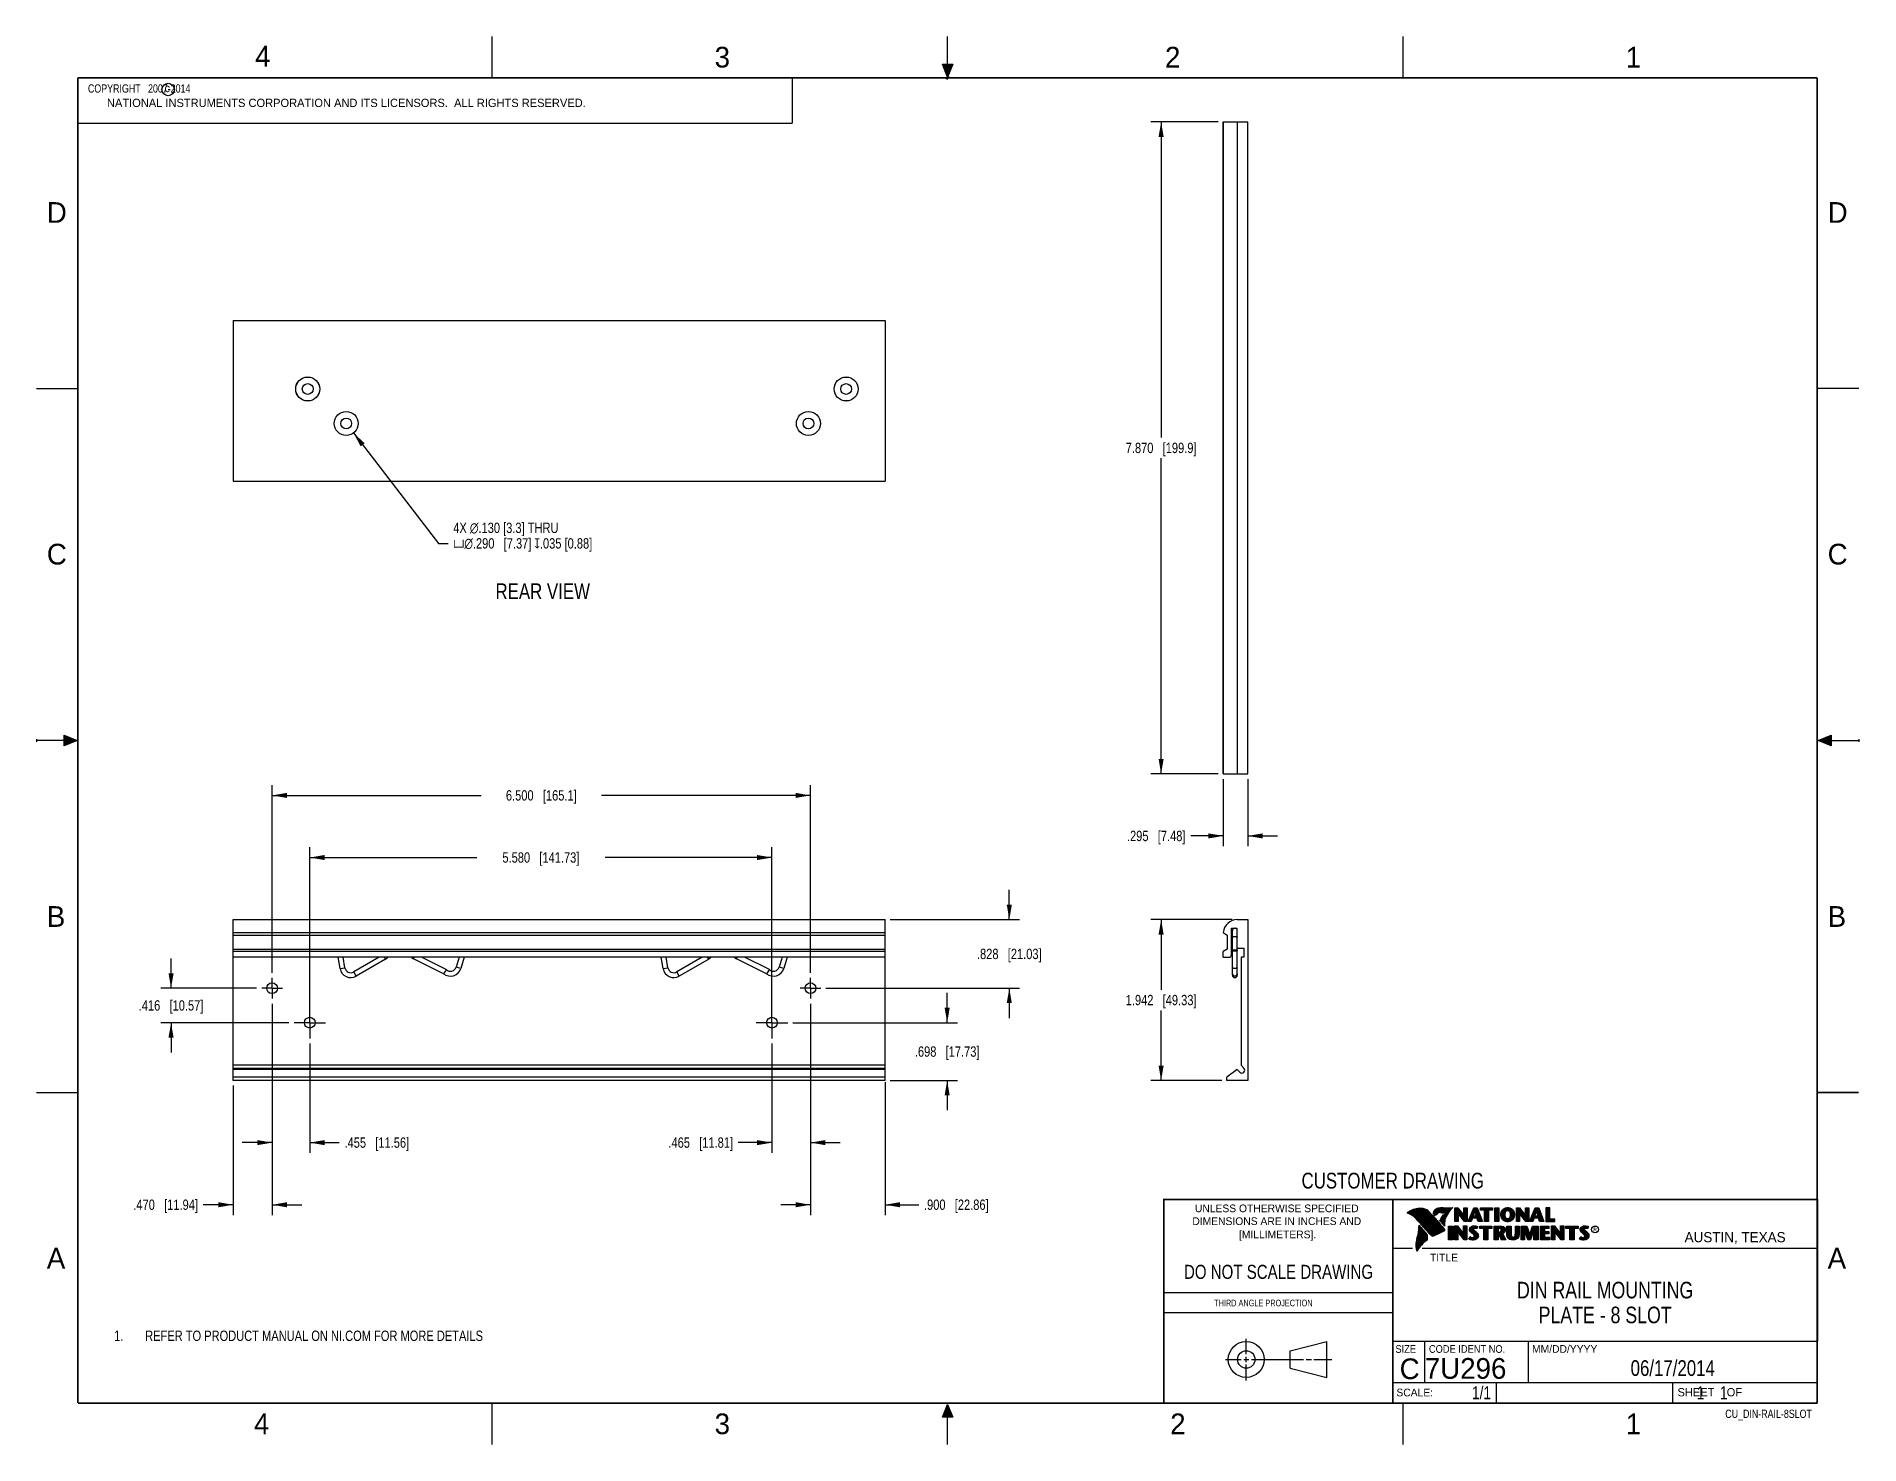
# Model space of a CAD drawing. Header units: inches. Extents: x 0 to 22, y 0 to 17.
import ezdxf

# ---------------------------------------------------------------- set-up
doc = ezdxf.new("R2010")
doc.units = ezdxf.units.IN
doc.header["$LTSCALE"] = 1.21
doc.header["$MEASUREMENT"] = 0
doc.linetypes.add('CENTER', pattern=[0.6, 0.375, -0.075, 0.075, -0.075])
doc.layers.get('0').update_dxf_attribs({"linetype": 'CONTINUOUS'})
for name, color, linetype in [('02___PRT_ALL_AXES', 7, 'CONTINUOUS'), ('DETAIL', 7, 'CONTINUOUS'), ('DIMENSIONS', 7, 'CONTINUOUS'), ('NOTE', 7, 'CONTINUOUS')]:
    doc.layers.add(name, color=color, linetype=linetype)
doc.styles.get("Standard").update_dxf_attribs({"font": 'txt', "width": 0.8})
doc.styles.add('TEXTSTYLE_2', font='txt')
doc.styles.add('TEXTSTYLE_3', font='txt', dxfattribs={"width": 0.9})
doc.dimstyles.new('DIMSTYLE_1', dxfattribs={"dimtxt": 0.125, "dimasz": 0.18, "dimexe": 0.125, "dimexo": 0.0625, "dimgap": 0.0625, "dimtad": 0, "dimtih": 1, "dimtoh": 1, "dimdec": 3, "dimzin": 4, "dimdsep": 46, "dimtxsty": 'STANDARD', "dimblk": '_FILLED', "dimblk1": '_FILLED', "dimblk2": '_FILLED', "dimcen": 0.09, "dimadec": 0, "dimazin": 0, "dimtp": 0.01, "dimtm": 0.01, "dimtfac": 1, "dimtdec": 3, "dimtofl": 0, "dimtmove": 0, "dimatfit": 3, "dimldrblk": '_FILLED', "dimfxl": 1, "dimtolj": 1, "dimtzin": 4, "dimarcsym": 0})
doc.dimstyles.new('DIMSTYLE_2', dxfattribs={"dimtxt": 0.125, "dimasz": 0.18, "dimexe": 0.125, "dimexo": 0.0625, "dimgap": 0.09, "dimtad": 0, "dimtih": 1, "dimtoh": 1, "dimdec": 3, "dimzin": 4, "dimdsep": 46, "dimtxsty": 'STANDARD', "dimblk": '_FILLED', "dimblk1": '_FILLED', "dimblk2": '_FILLED', "dimcen": 0.09, "dimadec": 0, "dimazin": 0, "dimtp": 0.01, "dimtm": 0.01, "dimtfac": 1, "dimtdec": 3, "dimtmove": 0, "dimatfit": 2, "dimldrblk": '_FILLED', "dimfxl": 1, "dimtolj": 1, "dimtzin": 4, "dimarcsym": 0})

msp = doc.modelspace()

# ---------------------------------------------------------------- texts
at = {"color": 2, "linetype": 'CONTINUOUS', "line_spacing_factor": 0.9}
for s, insert, char_height, width, attachment_point, style in [('4', (2.64, 16.8869), 0.25, 0.25, 1, 'TEXTSTYLE_2'), ('3', (8.1875, 16.875), 0.25, 0.25, 1, 'TEXTSTYLE_2'), ('2', (13.625, 16.875), 0.25, 0.25, 1, 'TEXTSTYLE_2'), ('1', (19.1875, 16.875), 0.25, 0.25, 1, 'TEXTSTYLE_2'), ('c', (1.5463, 16.428), 0.1, 0.1, 1, 'TEXTSTYLE_2'), ('NATIONAL INSTRUMENTS CORPORATION AND ITS LICENSORS.  ALL RIGHTS RESERVED.', (0.851, 16.2482), 0.1, 7.3, 1, 'TEXTSTYLE_2'), ('D', (0.125, 15), 0.25, 0.25, 1, 'TEXTSTYLE_2'), ('D', (21.625, 15), 0.25, 0.25, 1, 'TEXTSTYLE_2'), ('C', (0.125, 10.875), 0.25, 0.25, 1, 'TEXTSTYLE_2'), ('C', (21.625, 10.875), 0.25, 0.25, 1, 'TEXTSTYLE_2'), ('B', (0.125, 6.5), 0.25, 0.25, 1, 'TEXTSTYLE_2'), ('B', (21.625, 6.5), 0.25, 0.25, 1, 'TEXTSTYLE_2'), ('UNLESS OTHERWISE SPECIFIED', (14.9742, 2.8979), 0.093, 2.418, 2, 'TEXTSTYLE_2'), ('DIMENSIONS ARE IN INCHES AND', (14.9742, 2.7431), 0.093, 2.604, 2, 'TEXTSTYLE_2'), ('[MILLIMETERS].', (14.9844, 2.5829), 0.093, 1.302, 2, 'TEXTSTYLE_2'), ('R', (18.7972, 2.6166), 0.0418, 0.041753, 1, 'TEXTSTYLE_2'), ('AUSTIN, TEXAS', (19.898, 2.5642), 0.121576, 1.580488, 1, 'TEXTSTYLE_2'), ('A', (0.125, 2.375), 0.25, 0.25, 1, 'TEXTSTYLE_2'), ('TITLE', (16.8235, 2.303), 0.093, 0.465, 1, 'TEXTSTYLE_2'), ('A', (21.625, 2.375), 0.25, 0.25, 1, 'TEXTSTYLE_2'), ('SIZE', (16.407, 1.2002), 0.093, 0.3348, 1, 'TEXTSTYLE_3'), ('CODE IDENT NO.', (16.8114, 1.2002), 0.093, 1.1718, 1, 'TEXTSTYLE_3'), ('MM/DD/YYYY', (18.0565, 1.2002), 0.093, 0.93, 1, 'TEXTSTYLE_2'), ('SCALE:', (16.4187, 0.6745), 0.093, 0.558, 1, 'TEXTSTYLE_2'), ('SHEET    OF', (19.8121, 0.6815), 0.1, 1.1, 1, 'TEXTSTYLE_2'), ('4', (2.625, 0.375), 0.25, 0.25, 1, 'TEXTSTYLE_2'), ('3', (8.1875, 0.375), 0.25, 0.25, 1, 'TEXTSTYLE_2'), ('2', (13.6875, 0.375), 0.25, 0.25, 1, 'TEXTSTYLE_2'), ('1', (19.1875, 0.375), 0.25, 0.25, 1, 'TEXTSTYLE_2')]:
    msp.add_mtext(s, dxfattribs=dict(at, insert=insert, char_height=char_height, width=width, attachment_point=attachment_point, style=style))
at = {"color": 7, "linetype": 'CONTINUOUS', "attachment_point": 2, "line_spacing_factor": 0.9}
for s, insert, char_height, width in [('CUSTOMER DRAWING', (16.3742, 3.2811), 0.19, 2.432), ('DO NOT SCALE DRAWING', (14.9953, 2.1698), 0.17, 2.72)]:
    msp.add_mtext(s, dxfattribs=dict(at, insert=insert, char_height=char_height, width=width))
at = {"color": 2, "linetype": 'CONTINUOUS', "insert": (14.2178, 1.7486), "char_height": 0.08, "width": 1.408, "attachment_point": 1, "line_spacing_factor": 0.9}
msp.add_mtext('THIRD ANGLE PROJECTION', dxfattribs=at)
at = {"color": 7, "linetype": 'CONTINUOUS', "char_height": 0.25, "line_spacing_factor": 0.9, "style": 'TEXTSTYLE_2'}
for s, insert, width, attachment_point in [('C', (16.5785, 1.0393), 0.25, 2), ('7U296', (16.7614, 1.0441), 1.25, 1)]:
    msp.add_mtext(s, dxfattribs=dict(at, insert=insert, width=width, attachment_point=attachment_point))
at = {"layer": 'DETAIL', "color": 2, "linetype": 'CONTINUOUS', "line_spacing_factor": 0.9}
for s, insert, char_height, width, attachment_point in [('REAR VIEW', (5.5419, 10.3969), 0.19, 1.368, 1), ('CU_DIN-RAIL-8SLOT', (21.4352, 0.4213), 0.1, 1.36, 3)]:
    msp.add_mtext(s, dxfattribs=dict(at, insert=insert, char_height=char_height, width=width, attachment_point=attachment_point))
at = {"layer": 'DETAIL', "color": 7, "linetype": 'CONTINUOUS', "char_height": 0.15625, "line_spacing_factor": 0.9}
for s, insert, width, attachment_point in [('1/1', (17.5623, 0.7032), 0.375, 3), ('     1    1', (19.8125, 0.7031), 1.375, 1)]:
    msp.add_mtext(s, dxfattribs=dict(at, insert=insert, width=width, attachment_point=attachment_point))
at = {"layer": 'NOTE', "color": 2, "linetype": 'CONTINUOUS', "insert": (0.5624, 16.4219), "char_height": 0.1, "width": 1.84, "attachment_point": 1, "line_spacing_factor": 0.9}
msp.add_mtext('  COPYRIGHT   2007-2014', dxfattribs=at)
at = {"layer": 'NOTE', "color": 7, "linetype": 'CONTINUOUS', "attachment_point": 2, "line_spacing_factor": 0.9}
for s, insert, char_height, width in [('DIN RAIL MOUNTING\\PPLATE - 8 SLOT', (18.9387, 1.9646), 0.2, 2.72), ('06/17/2014', (19.755, 1.0181), 0.19, 1.52)]:
    msp.add_mtext(s, dxfattribs=dict(at, insert=insert, char_height=char_height, width=width))

# ---------------------------------------------------------------- blocks, each defined once
blk = doc.blocks.new('SYMBOL_9_BL0', base_point=(3.625, 1.312))
at = {"color": 2, "linetype": 'CONTINUOUS', "width": 0.8}
for s, p in [('1.', (0.938, 1.25)), ('REFER TO PRODUCT MANUAL ON NI.COM FOR MORE DETAILS', (1.312, 1.25))]:
    blk.add_text(s, height=0.125, dxfattribs=at).set_placement(p)
blk = doc.blocks.new('_FILLED')
at = {"color": 0, "linetype": 'BYBLOCK'}
blk.add_solid([(0, 0), (-1, 0.17), (-1, -0.17)], dxfattribs=at)
blk = doc.blocks.new('*D0')
at = {"layer": 'DIMENSIONS', "color": 2, "linetype": 'CONTINUOUS'}
for p, q in [((14.266, 15.968), (13.453, 15.968)), ((13.578, 15.968), (13.578, 12.158)), ((13.578, 8.098), (13.578, 11.908)), ((14.266, 8.098), (13.453, 8.098))]:
    blk.add_line(p, q, dxfattribs=at)
at = {"layer": 'DIMENSIONS', "color": 2, "linetype": 'CONTINUOUS', "xscale": 0.18, "yscale": 0.18, "zscale": 0.18}
for p, rotation in [((13.578, 15.968), 90), ((13.578, 8.098), 270)]:
    blk.add_blockref('_FILLED', p, dxfattribs=dict(at, rotation=rotation))
at = {"layer": 'DIMENSIONS', "color": 2, "linetype": 'CONTINUOUS', "insert": (13.578, 12.095), "char_height": 0.125, "width": 1.325, "attachment_point": 2, "line_spacing_factor": 0.9}
blk.add_mtext('7.870{\\Ftxt.shx;\\W1.000000;\\H0.125000; }[199.9]', dxfattribs=at)
blk = doc.blocks.new('*D1')
at = {"layer": 'DIMENSIONS', "color": 2, "linetype": 'CONTINUOUS'}
for p, q in [((14.328, 8.035), (14.328, 7.223)), ((14.623, 8.035), (14.623, 7.223)), ((14.328, 7.348), (13.935, 7.348)), ((14.623, 7.348), (14.983, 7.348))]:
    blk.add_line(p, q, dxfattribs=at)
at = {"layer": 'DIMENSIONS', "color": 2, "linetype": 'CONTINUOUS', "xscale": 0.18, "yscale": 0.18, "zscale": 0.18}
blk.add_blockref('_FILLED', (14.328, 7.348), dxfattribs=at)
at = {"layer": 'DIMENSIONS', "color": 2, "linetype": 'CONTINUOUS', "xscale": 0.18, "yscale": 0.18, "zscale": 0.18, "rotation": 180}
blk.add_blockref('_FILLED', (14.623, 7.348), dxfattribs=at)
at = {"layer": 'DIMENSIONS', "color": 2, "linetype": 'CONTINUOUS', "insert": (13.872, 7.41), "char_height": 0.125, "width": 1.125, "attachment_point": 3, "line_spacing_factor": 0.9}
blk.add_mtext('.295{\\Ftxt.shx;\\W1.000000;\\H0.125000; }[7.48]', dxfattribs=at)
blk = doc.blocks.new('*D2')
at = {"layer": 'DIMENSIONS', "color": 2, "linetype": 'CONTINUOUS'}
for p, q in [((14.435, 6.337), (13.453, 6.337)), ((13.578, 6.337), (13.578, 5.491)), ((13.578, 4.395), (13.578, 5.241)), ((14.31, 4.395), (13.453, 4.395))]:
    blk.add_line(p, q, dxfattribs=at)
at = {"layer": 'DIMENSIONS', "color": 2, "linetype": 'CONTINUOUS', "xscale": 0.18, "yscale": 0.18, "zscale": 0.18}
for p, rotation in [((13.578, 6.337), 90), ((13.578, 4.395), 270)]:
    blk.add_blockref('_FILLED', p, dxfattribs=dict(at, rotation=rotation))
at = {"layer": 'DIMENSIONS', "color": 2, "linetype": 'CONTINUOUS', "insert": (13.578, 5.429), "char_height": 0.125, "width": 1.325, "attachment_point": 2, "line_spacing_factor": 0.9}
blk.add_mtext('1.942{\\Ftxt.shx;\\W1.000000;\\H0.125000; }[49.33]', dxfattribs=at)
blk = doc.blocks.new('*D3')
at = {"layer": 'DIMENSIONS', "color": 2, "linetype": 'CONTINUOUS'}
for p, q in [((2.845, 5.322), (2.845, 2.77)), ((2.375, 4.333), (2.375, 2.77)), ((2.375, 2.895), (2.013, 2.895)), ((2.845, 2.895), (3.205, 2.895))]:
    blk.add_line(p, q, dxfattribs=at)
at = {"layer": 'DIMENSIONS', "color": 2, "linetype": 'CONTINUOUS', "xscale": 0.18, "yscale": 0.18, "zscale": 0.18}
blk.add_blockref('_FILLED', (2.375, 2.895), dxfattribs=at)
at = {"layer": 'DIMENSIONS', "color": 2, "linetype": 'CONTINUOUS', "xscale": 0.18, "yscale": 0.18, "zscale": 0.18, "rotation": 180}
blk.add_blockref('_FILLED', (2.845, 2.895), dxfattribs=at)
at = {"layer": 'DIMENSIONS', "color": 2, "linetype": 'CONTINUOUS', "insert": (1.95, 2.958), "char_height": 0.125, "width": 1.225, "attachment_point": 3, "line_spacing_factor": 0.9}
blk.add_mtext('.470{\\Ftxt.shx;\\W1.000000;\\H0.125000; }[11.94]', dxfattribs=at)
blk = doc.blocks.new('*D4')
at = {"layer": 'DIMENSIONS', "color": 2, "linetype": 'CONTINUOUS'}
for p, q in [((2.845, 5.697), (2.845, 7.962)), ((9.345, 5.697), (9.345, 7.962)), ((2.845, 7.837), (5.37, 7.837)), ((9.345, 7.837), (6.82, 7.837))]:
    blk.add_line(p, q, dxfattribs=at)
at = {"layer": 'DIMENSIONS', "color": 2, "linetype": 'CONTINUOUS', "xscale": 0.18, "yscale": 0.18, "zscale": 0.18, "rotation": 180}
blk.add_blockref('_FILLED', (2.845, 7.837), dxfattribs=at)
at = {"layer": 'DIMENSIONS', "color": 2, "linetype": 'CONTINUOUS', "xscale": 0.18, "yscale": 0.18, "zscale": 0.18}
blk.add_blockref('_FILLED', (9.345, 7.837), dxfattribs=at)
at = {"layer": 'DIMENSIONS', "color": 2, "linetype": 'CONTINUOUS', "insert": (6.095, 7.9), "char_height": 0.125, "width": 1.325, "attachment_point": 2, "line_spacing_factor": 0.9}
blk.add_mtext('6.500{\\Ftxt.shx;\\W1.000000;\\H0.125000; }[165.1]', dxfattribs=at)
blk = doc.blocks.new('*D5')
at = {"layer": 'DIMENSIONS', "color": 2, "linetype": 'CONTINUOUS'}
for p, q in [((2.845, 5.322), (2.845, 3.52)), ((3.3, 4.841), (3.3, 3.52)), ((2.845, 3.645), (2.485, 3.645)), ((3.3, 3.645), (3.656, 3.645))]:
    blk.add_line(p, q, dxfattribs=at)
at = {"layer": 'DIMENSIONS', "color": 2, "linetype": 'CONTINUOUS', "xscale": 0.18, "yscale": 0.18, "zscale": 0.18}
blk.add_blockref('_FILLED', (2.845, 3.645), dxfattribs=at)
at = {"layer": 'DIMENSIONS', "color": 2, "linetype": 'CONTINUOUS', "xscale": 0.18, "yscale": 0.18, "zscale": 0.18, "rotation": 180}
blk.add_blockref('_FILLED', (3.3, 3.645), dxfattribs=at)
at = {"layer": 'DIMENSIONS', "color": 2, "linetype": 'CONTINUOUS', "insert": (3.719, 3.708), "char_height": 0.125, "width": 1.225, "attachment_point": 1, "line_spacing_factor": 0.9}
blk.add_mtext('.455{\\Ftxt.shx;\\W1.000000;\\H0.125000; }[11.56]', dxfattribs=at)
blk = doc.blocks.new('*D6')
at = {"layer": 'DIMENSIONS', "color": 2, "linetype": 'CONTINUOUS'}
for p, q in [((3.3, 5.156), (3.3, 7.212)), ((3.3, 7.087), (5.315, 7.087)), ((8.88, 7.087), (6.865, 7.087)), ((8.88, 5.156), (8.88, 7.212))]:
    blk.add_line(p, q, dxfattribs=at)
at = {"layer": 'DIMENSIONS', "color": 2, "linetype": 'CONTINUOUS', "xscale": 0.18, "yscale": 0.18, "zscale": 0.18, "rotation": 180}
blk.add_blockref('_FILLED', (3.3, 7.087), dxfattribs=at)
at = {"layer": 'DIMENSIONS', "color": 2, "linetype": 'CONTINUOUS', "xscale": 0.18, "yscale": 0.18, "zscale": 0.18}
blk.add_blockref('_FILLED', (8.88, 7.087), dxfattribs=at)
at = {"layer": 'DIMENSIONS', "color": 2, "linetype": 'CONTINUOUS', "insert": (6.09, 7.15), "char_height": 0.125, "width": 1.425, "attachment_point": 2, "line_spacing_factor": 0.9}
blk.add_mtext('5.580{\\Ftxt.shx;\\W1.000000;\\H0.125000; }[141.73]', dxfattribs=at)
blk = doc.blocks.new('*D7')
at = {"layer": 'DIMENSIONS', "color": 2, "linetype": 'CONTINUOUS'}
for p, q in [((9.345, 5.322), (9.345, 3.52)), ((8.88, 4.841), (8.88, 3.52)), ((8.88, 3.645), (8.472, 3.645)), ((9.345, 3.645), (9.705, 3.645))]:
    blk.add_line(p, q, dxfattribs=at)
at = {"layer": 'DIMENSIONS', "color": 2, "linetype": 'CONTINUOUS', "xscale": 0.18, "yscale": 0.18, "zscale": 0.18}
blk.add_blockref('_FILLED', (8.88, 3.645), dxfattribs=at)
at = {"layer": 'DIMENSIONS', "color": 2, "linetype": 'CONTINUOUS', "xscale": 0.18, "yscale": 0.18, "zscale": 0.18, "rotation": 180}
blk.add_blockref('_FILLED', (9.345, 3.645), dxfattribs=at)
at = {"layer": 'DIMENSIONS', "color": 2, "linetype": 'CONTINUOUS', "insert": (8.41, 3.708), "char_height": 0.125, "width": 1.225, "attachment_point": 3, "line_spacing_factor": 0.9}
blk.add_mtext('.465{\\Ftxt.shx;\\W1.000000;\\H0.125000; }[11.81]', dxfattribs=at)
blk = doc.blocks.new('*D8')
at = {"layer": 'DIMENSIONS', "color": 2, "linetype": 'CONTINUOUS'}
for p, q in [((9.345, 5.322), (9.345, 2.77)), ((10.245, 4.373), (10.245, 2.77)), ((9.345, 2.895), (8.985, 2.895)), ((10.245, 2.895), (10.653, 2.895))]:
    blk.add_line(p, q, dxfattribs=at)
at = {"layer": 'DIMENSIONS', "color": 2, "linetype": 'CONTINUOUS', "xscale": 0.18, "yscale": 0.18, "zscale": 0.18}
blk.add_blockref('_FILLED', (9.345, 2.895), dxfattribs=at)
at = {"layer": 'DIMENSIONS', "color": 2, "linetype": 'CONTINUOUS', "xscale": 0.18, "yscale": 0.18, "zscale": 0.18, "rotation": 180}
blk.add_blockref('_FILLED', (10.245, 2.895), dxfattribs=at)
at = {"layer": 'DIMENSIONS', "color": 2, "linetype": 'CONTINUOUS', "insert": (10.715, 2.958), "char_height": 0.125, "width": 1.225, "attachment_point": 1, "line_spacing_factor": 0.9}
blk.add_mtext('.900{\\Ftxt.shx;\\W1.000000;\\H0.125000; }[22.86]', dxfattribs=at)
blk = doc.blocks.new('*D9')
at = {"layer": 'DIMENSIONS', "color": 2, "linetype": 'CONTINUOUS'}
for p, q in [((10.995, 5.093), (10.995, 5.453)), ((9.132, 5.093), (11.12, 5.093)), ((10.307, 4.395), (11.12, 4.395)), ((10.995, 4.395), (10.995, 4.035))]:
    blk.add_line(p, q, dxfattribs=at)
at = {"layer": 'DIMENSIONS', "color": 2, "linetype": 'CONTINUOUS', "xscale": 0.18, "yscale": 0.18, "zscale": 0.18}
for p, rotation in [((10.995, 5.093), 270), ((10.995, 4.395), 90)]:
    blk.add_blockref('_FILLED', p, dxfattribs=dict(at, rotation=rotation))
at = {"layer": 'DIMENSIONS', "color": 2, "linetype": 'CONTINUOUS', "insert": (10.995, 4.807), "char_height": 0.125, "width": 1.225, "attachment_point": 2, "line_spacing_factor": 0.9}
blk.add_mtext('.698{\\Ftxt.shx;\\W1.000000;\\H0.125000; }[17.73]', dxfattribs=at)
blk = doc.blocks.new('*D10')
at = {"layer": 'DIMENSIONS', "color": 2, "linetype": 'CONTINUOUS'}
for p, q in [((11.745, 6.337), (11.745, 6.697)), ((10.307, 6.337), (11.87, 6.337)), ((9.532, 5.509), (11.87, 5.509)), ((11.745, 5.509), (11.745, 5.149))]:
    blk.add_line(p, q, dxfattribs=at)
at = {"layer": 'DIMENSIONS', "color": 2, "linetype": 'CONTINUOUS', "xscale": 0.18, "yscale": 0.18, "zscale": 0.18}
for p, rotation in [((11.745, 6.337), 270), ((11.745, 5.509), 90)]:
    blk.add_blockref('_FILLED', p, dxfattribs=dict(at, rotation=rotation))
at = {"layer": 'DIMENSIONS', "color": 2, "linetype": 'CONTINUOUS', "insert": (11.745, 5.986), "char_height": 0.125, "width": 1.225, "attachment_point": 2, "line_spacing_factor": 0.9}
blk.add_mtext('.828{\\Ftxt.shx;\\W1.000000;\\H0.125000; }[21.03]', dxfattribs=at)
blk = doc.blocks.new('*D11')
at = {"layer": 'DIMENSIONS', "color": 2, "linetype": 'CONTINUOUS'}
for p, q in [((1.625, 5.509), (1.625, 5.869)), ((2.657, 5.509), (1.5, 5.509)), ((3.047, 5.093), (1.5, 5.093)), ((1.625, 5.093), (1.625, 4.733))]:
    blk.add_line(p, q, dxfattribs=at)
at = {"layer": 'DIMENSIONS', "color": 2, "linetype": 'CONTINUOUS', "xscale": 0.18, "yscale": 0.18, "zscale": 0.18}
for p, rotation in [((1.625, 5.509), 270), ((1.625, 5.093), 90)]:
    blk.add_blockref('_FILLED', p, dxfattribs=dict(at, rotation=rotation))
at = {"layer": 'DIMENSIONS', "color": 2, "linetype": 'CONTINUOUS', "insert": (1.625, 5.364), "char_height": 0.125, "width": 1.225, "attachment_point": 2, "line_spacing_factor": 0.9}
blk.add_mtext('.416{\\Ftxt.shx;\\W1.000000;\\H0.125000; }[10.57]', dxfattribs=at)
blk = doc.blocks.new('*D12')
at = {"layer": 'DIMENSIONS', "color": 2, "linetype": 'CONTINUOUS'}
for p, q in [((3.828, 12.213), (4.852, 10.88)), ((4.852, 10.88), (4.969, 10.88))]:
    blk.add_line(p, q, dxfattribs=at)
at = {"layer": 'DIMENSIONS', "color": 2, "linetype": 'CONTINUOUS', "xscale": 0.18, "yscale": 0.18, "zscale": 0.18, "rotation": 127.5188298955}
blk.add_blockref('_FILLED', (3.828, 12.213), dxfattribs=at)
at = {"layer": 'DIMENSIONS', "color": 2, "linetype": 'CONTINUOUS', "insert": (5.032, 11.13), "char_height": 0.125, "width": 2.97083, "attachment_point": 1, "line_spacing_factor": 0.9}
blk.add_mtext('4X \\Fgdt;{\\Fgdt;n}\\Ftxt;.130 [3.3] THRU\\P\\Fgdt;{\\Fgdt;v}{\\Fgdt;n}\\Ftxt;.290{\\Ftxt.shx;\\W1.000000;\\H0.125000; }[7.37] \\Fgdt;{\\Fgdt;x}\\Ftxt;.035 [0.88]', dxfattribs=at)

# ---------------------------------------------------------------- dimensions: what is measured, and where the dimension line sits
at = {"layer": 'DIMENSIONS', "color": 2, "linetype": 'CONTINUOUS'}
for base, p1, p2, angle, picture, middle in [((13.5779, 15.968), (14.3284, 8.098), (14.3284, 15.968), 90, '*D0', (13.5779, 12.033)), ((14.3284, 7.34797), (14.62292, 8.09797), (14.3284, 8.09797), 180, '*D1', (13.30962, 7.34797)), ((11.7448, 5.5093), (10.2448, 6.3373), (9.4699, 5.5093), 270, '*D10', (11.7448, 5.9233)), ((13.5779, 6.3373), (14.3729, 4.3953), (14.4979, 6.3373), 90, '*D2', (13.5779, 5.3663)), ((1.6248, 5.0933), (2.7197, 5.5093), (3.1098, 5.0933), 270, '*D11', (1.6248, 5.3013)), ((2.3748, 2.8953), (2.8448, 5.3842), (2.3748, 4.3953), 180, '*D3', (1.3376, 2.8953)), ((10.9948, 5.0933), (10.2448, 4.3953), (9.0697, 5.0933), 90, '*D9', (10.9948, 4.7443))]:
    dim = msp.add_linear_dim(base=base, p1=p1, p2=p2, angle=angle, dimstyle='DIMSTYLE_1', dxfattribs=at)
    dim.commit()
    dim.dimension.update_dxf_attribs({"geometry": picture, "text_midpoint": middle, "dimtype": 160})
dim = msp.add_diameter_dim_2p(p1=(3.8281, 12.2128), p2=(3.6515, 12.4428), text='4X %%c.130 [3.3] THRU\\P{\\Fgdt;v}%%c<> {\\Fgdt;x}.035 [0.88]', dimstyle='DIMSTYLE_2', override={"dimpost": '<>'}, dxfattribs=at)
dim.commit()
dim.dimension.update_dxf_attribs({"geometry": '*D12', "text_midpoint": (6.5171, 10.9735), "dimtype": 163})
for base, p1, p2, picture, middle in [((9.3448, 7.8373), (2.8448, 5.6344), (9.3448, 5.6344), '*D4', (6.0948, 7.8373)), ((8.8798, 7.0873), (3.2998, 5.0933), (8.8798, 5.0933), '*D6', (6.0898, 7.0873)), ((3.2998, 3.6453), (2.8448, 5.3842), (3.2998, 4.9034), '*D5', (4.331, 3.6453)), ((9.3448, 3.6453), (8.8798, 4.9034), (9.3448, 5.3842), '*D7', (7.7972, 3.6453)), ((10.2448, 2.8953), (9.3448, 5.3842), (10.2448, 4.4353), '*D8', (11.328, 2.8953))]:
    dim = msp.add_linear_dim(base=base, p1=p1, p2=p2, dimstyle='DIMSTYLE_1', dxfattribs=at)
    dim.commit()
    dim.dimension.update_dxf_attribs({"geometry": picture, "text_midpoint": middle, "dimtype": 160})

# ---------------------------------------------------------------- hatches: boundary and pattern name
at = {"linetype": 'CONTINUOUS'}
for points in [[(11, 16.51), (10.9375, 16.6663), (11.0625, 16.6663)], [(0.3337, 8.5625), (0.49, 8.5), (0.3337, 8.4375)], [(21.6663, 8.5625), (21.6663, 8.4375), (21.51, 8.5)], [(10.9375, 0.3287), (11, 0.485), (11.0625, 0.3287)]]:
    msp.add_hatch(color=2, dxfattribs=at).paths.add_polyline_path(points)

# ---------------------------------------------------------------- linework, layer by layer
at = {"color": 2, "linetype": 'CONTINUOUS'}
for p, q in [((5.5, 16.5), (5.5, 17)), ((11, 16.485), (11, 17)), ((16.5, 16.5), (16.5, 17)), ((11, 16.51), (10.9375, 16.6663)), ((10.9375, 16.6663), (11.0625, 16.6663)), ((11.015, 16.515), (10.985, 16.485)), ((10.985, 16.485), (11, 16.515)), ((11.0625, 16.6663), (11, 16.51)), ((11, 16.485), (11.015, 16.515)), ((0.4999, 16.5), (9.1249, 16.5)), ((0.4999, 16.5), (0.4999, 15.9531)), ((9.1249, 16.5), (9.1249, 15.9531)), ((0.4999, 15.9531), (9.1249, 15.9531)), ((0, 12.75), (0.5, 12.75)), ((22, 12.75), (21.5, 12.75)), ((0, 8.515), (0, 8.485)), ((0.49, 8.5), (0, 8.5)), ((0.3337, 8.4375), (0.3337, 8.5625)), ((0.3337, 8.5625), (0.49, 8.5)), ((0.49, 8.5), (0.3337, 8.4375)), ((21.51, 8.5), (21.6663, 8.5625)), ((21.51, 8.5), (22, 8.5)), ((21.6663, 8.4375), (21.51, 8.5)), ((21.6663, 8.5625), (21.6663, 8.4375)), ((22, 8.515), (22, 8.485)), ((0, 4.25), (0.5, 4.25)), ((16.3737, 2.9596), (21.5037, 2.9596)), ((16.3737, 2.9596), (16.3737, 1.2496)), ((16.375, 2.96), (21.5, 2.96)), ((21.5037, 2.9596), (21.5037, 1.2496)), ((16.5578, 2.796), (16.5578, 2.7989)), ((16.5646, 2.7936), (16.5646, 2.8033)), ((16.5714, 2.7909), (16.5714, 2.8075)), ((16.5782, 2.788), (16.5782, 2.8116)), ((16.5851, 2.7849), (16.5851, 2.8154)), ((16.5919, 2.7815), (16.5919, 2.819)), ((16.5987, 2.7778), (16.5987, 2.8221)), ((16.6055, 2.7738), (16.6055, 2.8249)), ((16.6124, 2.7696), (16.6124, 2.8276)), ((16.6192, 2.765), (16.6192, 2.8301)), ((16.626, 2.7601), (16.626, 2.8325)), ((16.6329, 2.7549), (16.6329, 2.8347)), ((16.6397, 2.7492), (16.6397, 2.8367)), ((16.6465, 2.7431), (16.6465, 2.8386)), ((16.6533, 2.7366), (16.6533, 2.8403)), ((16.6602, 2.7295), (16.6602, 2.8419)), ((16.667, 2.7221), (16.667, 2.8435)), ((16.6738, 2.7146), (16.6738, 2.8449)), ((16.6806, 2.707), (16.6806, 2.8459)), ((16.6875, 2.6995), (16.6875, 2.8467)), ((16.7939, 2.533), (16.6919, 2.6489)), ((16.6943, 2.6918), (16.6943, 2.8472)), ((16.7011, 2.6841), (16.7011, 2.8474)), ((16.708, 2.6764), (16.708, 2.8474)), ((16.7148, 2.6685), (16.7148, 2.847)), ((16.7216, 2.6607), (16.7216, 2.8465)), ((16.7284, 2.6527), (16.7284, 2.8456)), ((16.7353, 2.6447), (16.7353, 2.8445)), ((16.7421, 2.6366), (16.7421, 2.8431)), ((16.7489, 2.6285), (16.7489, 2.8417)), ((16.7557, 2.6204), (16.7557, 2.84)), ((16.7626, 2.6125), (16.7626, 2.8378)), ((16.7694, 2.6046), (16.7694, 2.8352)), ((16.7762, 2.5968), (16.7762, 2.8321)), ((16.7831, 2.5891), (16.7831, 2.8284)), ((16.7899, 2.5815), (16.7899, 2.8242)), ((16.7967, 2.5739), (16.7967, 2.8193)), ((16.8035, 2.5665), (16.8035, 2.8136)), ((16.8104, 2.5591), (16.8104, 2.807)), ((16.8172, 2.5519), (16.8172, 2.7996)), ((16.824, 2.5447), (16.824, 2.7924)), ((16.8308, 2.5375), (16.8308, 2.7853)), ((16.8377, 2.5314), (16.8377, 2.7781)), ((16.8445, 2.5262), (16.8445, 2.7709)), ((16.8513, 2.523), (16.8513, 2.7637)), ((16.8581, 2.5224), (16.8581, 2.7565)), ((16.8864, 2.7664), (16.8632, 2.7937)), ((16.865, 2.5241), (16.865, 2.7493)), ((16.8877, 2.7723), (16.8682, 2.7952)), ((16.8718, 2.791), (16.8718, 2.8085)), ((16.8718, 2.527), (16.8718, 2.7421)), ((16.8786, 2.783), (16.8786, 2.8206)), ((16.8786, 2.5298), (16.8786, 2.7348)), ((16.8855, 2.7749), (16.8855, 2.8281)), ((16.8855, 2.5327), (16.8855, 2.727)), ((16.8923, 2.7747), (16.8923, 2.8335)), ((16.8923, 2.5356), (16.8923, 2.7187)), ((16.8991, 2.7788), (16.8991, 2.8375)), ((16.8991, 2.5385), (16.8991, 2.7104)), ((16.9059, 2.7837), (16.9059, 2.8408)), ((16.9059, 2.5415), (16.9059, 2.7022)), ((16.9128, 2.7896), (16.9128, 2.8436)), ((16.9128, 2.5446), (16.9128, 2.6939)), ((16.9196, 2.7966), (16.9196, 2.8459)), ((16.9196, 2.5477), (16.9196, 2.6856)), ((16.9264, 2.8018), (16.9264, 2.8477)), ((16.9264, 2.5508), (16.9264, 2.6774)), ((16.9332, 2.8053), (16.9332, 2.849)), ((16.9332, 2.554), (16.9332, 2.6691)), ((16.9401, 2.8077), (16.9401, 2.8499)), ((16.9401, 2.5573), (16.9401, 2.6608)), ((16.9616, 2.6797), (16.9434, 2.7005)), ((16.9469, 2.8082), (16.9469, 2.8509)), ((16.9469, 2.5606), (16.9469, 2.6526)), ((16.9653, 2.6828), (16.9492, 2.7013)), ((16.9537, 2.8069), (16.9537, 2.8518)), ((16.9537, 2.696), (16.9537, 2.7109)), ((16.9537, 2.5639), (16.9537, 2.6443)), ((16.9606, 2.8048), (16.9606, 2.8525)), ((16.9606, 2.6882), (16.9606, 2.7266)), ((16.9674, 2.8034), (16.9674, 2.8531)), ((16.9674, 2.6802), (16.9674, 2.7444)), ((16.9742, 2.8027), (16.9742, 2.8536)), ((16.9742, 2.672), (16.9742, 2.7568)), ((16.981, 2.8023), (16.981, 2.854)), ((16.981, 2.664), (16.981, 2.7634)), ((16.9838, 2.8589), (17.0997, 2.8607)), ((16.9839, 2.8541), (17.087, 2.8557)), ((16.9879, 2.802), (16.9879, 2.8542)), ((16.9879, 2.6563), (16.9879, 2.7665)), ((16.999, 2.637), (16.9946, 2.6418)), ((16.9947, 2.8019), (16.9947, 2.8543)), ((16.9947, 2.6748), (16.9947, 2.7683)), ((17.0015, 2.8005), (17.0015, 2.8544)), ((17.0015, 2.7195), (17.0015, 2.7694)), ((17.0083, 2.7963), (17.0083, 2.8545)), ((17.0083, 2.7388), (17.0083, 2.7698)), ((17.0152, 2.755), (17.0152, 2.8546)), ((17.022, 2.7691), (17.022, 2.8547)), ((17.0288, 2.7817), (17.0288, 2.8548)), ((17.0357, 2.7931), (17.0357, 2.8549)), ((17.0425, 2.8035), (17.0425, 2.855)), ((17.0493, 2.8131), (17.0493, 2.8551)), ((17.0561, 2.822), (17.0561, 2.8552)), ((17.063, 2.8303), (17.063, 2.8553)), ((17.0698, 2.8381), (17.0698, 2.8554)), ((17.0766, 2.8454), (17.0766, 2.8555)), ((17.1243, 2.8592), (17.1609, 2.8592)), ((17.1243, 2.6915), (17.1243, 2.8592)), ((17.1637, 2.6915), (17.1243, 2.6915)), ((17.1291, 2.8543), (17.1585, 2.8543)), ((17.1291, 2.6963), (17.1291, 2.8543)), ((17.1589, 2.6963), (17.1291, 2.6963)), ((17.1381, 2.6963), (17.1381, 2.8543)), ((17.1447, 2.6963), (17.1447, 2.8543)), ((17.1514, 2.6963), (17.1514, 2.8543)), ((17.1589, 2.8042), (17.1581, 2.8543)), ((17.1585, 2.8543), (17.2383, 2.7492)), ((17.2418, 2.6963), (17.1589, 2.8042)), ((17.1589, 2.8042), (17.1589, 2.6963)), ((17.1609, 2.8592), (17.2334, 2.7636)), ((17.2395, 2.6915), (17.1637, 2.7899)), ((17.1637, 2.7899), (17.1637, 2.6915)), ((17.1648, 2.7965), (17.1648, 2.8461)), ((17.1714, 2.7879), (17.1714, 2.8373)), ((17.1781, 2.7792), (17.1781, 2.8285)), ((17.1848, 2.7705), (17.1848, 2.8197)), ((17.1915, 2.7618), (17.1915, 2.8109)), ((17.1981, 2.7531), (17.1981, 2.8021)), ((17.2048, 2.7445), (17.2048, 2.7933)), ((17.2115, 2.7358), (17.2115, 2.7845)), ((17.2182, 2.7271), (17.2182, 2.7757)), ((17.2248, 2.7184), (17.2248, 2.7669)), ((17.2315, 2.7098), (17.2315, 2.7581)), ((17.2334, 2.8592), (17.2732, 2.8592)), ((17.2334, 2.7636), (17.2334, 2.8592)), ((17.2382, 2.7011), (17.2383, 2.7492)), ((17.2383, 2.8543), (17.2684, 2.8543)), ((17.2383, 2.7492), (17.2383, 2.8543)), ((17.2732, 2.6915), (17.2395, 2.6915)), ((17.2684, 2.6963), (17.2418, 2.6963)), ((17.2449, 2.6963), (17.2449, 2.8543)), ((17.2515, 2.6963), (17.2515, 2.8543)), ((17.2582, 2.6963), (17.2582, 2.8543)), ((17.2649, 2.6963), (17.2649, 2.8543)), ((17.2684, 2.8543), (17.2684, 2.6963)), ((17.2732, 2.8592), (17.2732, 2.6915)), ((17.2831, 2.6915), (17.3516, 2.8591)), ((17.3228, 2.6915), (17.2831, 2.6915)), ((17.2903, 2.6964), (17.3548, 2.8542)), ((17.3195, 2.6964), (17.2903, 2.6964)), ((17.2983, 2.6964), (17.2983, 2.7158)), ((17.3049, 2.6964), (17.3049, 2.7322)), ((17.3116, 2.6964), (17.3116, 2.7485)), ((17.3183, 2.6964), (17.3183, 2.7648)), ((17.3356, 2.7364), (17.3195, 2.6964)), ((17.3388, 2.7316), (17.3228, 2.6915)), ((17.325, 2.7101), (17.325, 2.7812)), ((17.3316, 2.7267), (17.3316, 2.7975)), ((17.394, 2.7364), (17.3356, 2.7364)), ((17.3383, 2.7364), (17.3383, 2.8138)), ((17.3905, 2.7316), (17.3388, 2.7316)), ((17.3409, 2.7533), (17.3624, 2.8228)), ((17.389, 2.7533), (17.3409, 2.7533)), ((17.345, 2.7666), (17.345, 2.8302)), ((17.345, 2.7364), (17.345, 2.7533)), ((17.3475, 2.7581), (17.3659, 2.8179)), ((17.3827, 2.7581), (17.3475, 2.7581)), ((17.3516, 2.8591), (17.3938, 2.8591)), ((17.3517, 2.7882), (17.3517, 2.8465)), ((17.3517, 2.7364), (17.3517, 2.7533)), ((17.3548, 2.8542), (17.3905, 2.8542)), ((17.3583, 2.8098), (17.3583, 2.8542)), ((17.3583, 2.7364), (17.3583, 2.7533)), ((17.3624, 2.8228), (17.3701, 2.8228)), ((17.365, 2.8228), (17.365, 2.8542)), ((17.365, 2.7364), (17.365, 2.7533)), ((17.3659, 2.8179), (17.3664, 2.8179)), ((17.3664, 2.8179), (17.3827, 2.7581)), ((17.3701, 2.8228), (17.389, 2.7533)), ((17.3717, 2.817), (17.3717, 2.8542)), ((17.3717, 2.7364), (17.3717, 2.7533)), ((17.3784, 2.7925), (17.3784, 2.8542)), ((17.3784, 2.7364), (17.3784, 2.7533)), ((17.385, 2.7679), (17.385, 2.8542)), ((17.385, 2.7364), (17.385, 2.7533)), ((17.3905, 2.8542), (17.4504, 2.6964)), ((17.4039, 2.6915), (17.3905, 2.7316)), ((17.3917, 2.7364), (17.3917, 2.851)), ((17.3938, 2.8591), (17.4574, 2.6915)), ((17.4074, 2.6964), (17.394, 2.7364)), ((17.3984, 2.7232), (17.3984, 2.8334)), ((17.4574, 2.6915), (17.4039, 2.6915)), ((17.4051, 2.7034), (17.4051, 2.8158)), ((17.4504, 2.6964), (17.4074, 2.6964)), ((17.4118, 2.6964), (17.4118, 2.7982)), ((17.4184, 2.6964), (17.4184, 2.7806)), ((17.4251, 2.6964), (17.4251, 2.763)), ((17.4318, 2.6964), (17.4318, 2.7455)), ((17.4327, 2.8591), (17.5802, 2.8591)), ((17.4327, 2.8278), (17.4327, 2.8591)), ((17.481, 2.8278), (17.4327, 2.8278)), ((17.4375, 2.8542), (17.5753, 2.8542)), ((17.4375, 2.8327), (17.4375, 2.8542)), ((17.4859, 2.8327), (17.4375, 2.8327)), ((17.4385, 2.6964), (17.4385, 2.7279)), ((17.4451, 2.8327), (17.4451, 2.8542)), ((17.4451, 2.6964), (17.4451, 2.7103)), ((17.4518, 2.8327), (17.4518, 2.8542)), ((17.4585, 2.8327), (17.4585, 2.8542)), ((17.4652, 2.8327), (17.4652, 2.8542)), ((17.4718, 2.8327), (17.4718, 2.8542)), ((17.4785, 2.8327), (17.4785, 2.8542)), ((17.481, 2.6915), (17.481, 2.8278)), ((17.5318, 2.6915), (17.481, 2.6915)), ((17.4859, 2.8327), (17.4852, 2.8542)), ((17.4859, 2.6964), (17.4859, 2.8327)), ((17.5269, 2.6964), (17.4859, 2.6964)), ((17.4919, 2.6964), (17.4919, 2.8542)), ((17.4985, 2.6964), (17.4985, 2.8542)), ((17.5052, 2.6964), (17.5052, 2.8542)), ((17.5119, 2.6964), (17.5119, 2.8542)), ((17.5186, 2.6964), (17.5186, 2.8542)), ((17.5269, 2.8327), (17.5252, 2.8542)), ((17.5753, 2.8327), (17.5269, 2.8327)), ((17.5269, 2.8327), (17.5269, 2.6964)), ((17.5802, 2.8278), (17.5318, 2.8278)), ((17.5318, 2.8278), (17.5318, 2.6915)), ((17.5319, 2.8327), (17.5319, 2.8542)), ((17.5386, 2.8327), (17.5386, 2.8542)), ((17.5453, 2.8327), (17.5453, 2.8542)), ((17.5519, 2.8327), (17.5519, 2.8542)), ((17.5586, 2.8327), (17.5586, 2.8542)), ((17.5653, 2.8327), (17.5653, 2.8542)), ((17.572, 2.8327), (17.572, 2.8542)), ((17.5753, 2.8542), (17.5753, 2.8327)), ((17.5802, 2.8591), (17.5802, 2.8278)), ((17.6059, 2.8591), (17.6565, 2.8591)), ((17.6059, 2.6915), (17.6059, 2.8591)), ((17.6565, 2.6915), (17.6059, 2.6915)), ((17.6108, 2.8542), (17.6516, 2.8542)), ((17.6108, 2.6964), (17.6108, 2.8542)), ((17.6516, 2.6964), (17.6108, 2.6964)), ((17.6187, 2.6964), (17.6187, 2.8542)), ((17.6254, 2.6964), (17.6254, 2.8542)), ((17.632, 2.6964), (17.632, 2.8542)), ((17.6387, 2.6964), (17.6387, 2.8542)), ((17.6454, 2.6964), (17.6454, 2.8542)), ((17.6516, 2.8542), (17.6516, 2.6964)), ((17.6565, 2.8591), (17.6565, 2.6915)), ((17.6849, 2.7803), (17.6851, 2.7836)), ((17.6849, 2.7769), (17.6849, 2.7803)), ((17.6849, 2.7735), (17.6849, 2.7769)), ((17.6851, 2.7701), (17.6849, 2.7735)), ((17.6851, 2.7836), (17.6853, 2.7869)), ((17.6854, 2.7668), (17.6851, 2.7701)), ((17.6853, 2.7869), (17.6857, 2.7901)), ((17.6859, 2.7634), (17.6854, 2.7668)), ((17.6857, 2.7901), (17.6862, 2.7933)), ((17.6864, 2.76), (17.6859, 2.7634)), ((17.6862, 2.7933), (17.6868, 2.7964)), ((17.687, 2.7567), (17.6864, 2.76)), ((17.6868, 2.7964), (17.6876, 2.7995)), ((17.6878, 2.7535), (17.687, 2.7567)), ((17.6876, 2.7995), (17.6884, 2.8024)), ((17.6886, 2.7503), (17.6878, 2.7535)), ((17.6884, 2.8024), (17.6893, 2.8053)), ((17.6895, 2.7471), (17.6886, 2.7503)), ((17.6893, 2.8053), (17.6904, 2.8081)), ((17.6905, 2.7441), (17.6895, 2.7471)), ((17.6904, 2.8081), (17.6915, 2.8108)), ((17.6905, 2.7441), (17.6904, 2.8081)), ((17.6917, 2.7411), (17.6905, 2.7441)), ((17.6915, 2.8108), (17.6928, 2.8135)), ((17.6929, 2.7383), (17.6917, 2.7411)), ((17.6928, 2.8135), (17.6942, 2.8161)), ((17.6942, 2.7355), (17.6929, 2.7383)), ((17.6942, 2.8161), (17.6957, 2.8186)), ((17.6956, 2.7327), (17.6942, 2.7355)), ((17.6971, 2.7301), (17.6956, 2.7327)), ((17.6957, 2.8186), (17.6973, 2.8211)), ((17.6971, 2.7301), (17.6973, 2.8211)), ((17.6987, 2.7275), (17.6971, 2.7301)), ((17.6973, 2.8211), (17.699, 2.8236)), ((17.7003, 2.725), (17.6987, 2.7275)), ((17.699, 2.8236), (17.7008, 2.826)), ((17.7021, 2.7226), (17.7003, 2.725)), ((17.7008, 2.826), (17.7028, 2.8284)), ((17.704, 2.7203), (17.7021, 2.7226)), ((17.7028, 2.8284), (17.7048, 2.8307)), ((17.704, 2.7203), (17.7048, 2.8307)), ((17.706, 2.7181), (17.704, 2.7203)), ((17.7048, 2.8307), (17.707, 2.833)), ((17.708, 2.7159), (17.706, 2.7181)), ((17.707, 2.833), (17.7092, 2.8351)), ((17.7102, 2.7138), (17.708, 2.7159)), ((17.7092, 2.8351), (17.7114, 2.8372)), ((17.7102, 2.7138), (17.7114, 2.8372)), ((17.7124, 2.7119), (17.7102, 2.7138)), ((17.7114, 2.8372), (17.7138, 2.8392)), ((17.7147, 2.71), (17.7124, 2.7119)), ((17.7138, 2.8392), (17.7162, 2.841)), ((17.717, 2.7082), (17.7147, 2.71)), ((17.7162, 2.841), (17.7186, 2.8427)), ((17.717, 2.7082), (17.7186, 2.8427)), ((17.7195, 2.7066), (17.717, 2.7082)), ((17.7186, 2.8427), (17.721, 2.8444)), ((17.722, 2.705), (17.7195, 2.7066)), ((17.721, 2.8444), (17.7235, 2.8459)), ((17.7246, 2.7036), (17.722, 2.705)), ((17.7235, 2.8459), (17.7261, 2.8472)), ((17.7246, 2.7036), (17.7235, 2.8459)), ((17.7273, 2.7022), (17.7246, 2.7036)), ((17.7261, 2.8472), (17.7287, 2.8485)), ((17.7267, 2.7789), (17.7268, 2.7812)), ((17.7267, 2.7766), (17.7267, 2.7789)), ((17.7267, 2.7743), (17.7267, 2.7766)), ((17.7268, 2.772), (17.7267, 2.7743)), ((17.7268, 2.7812), (17.7269, 2.7835)), ((17.7269, 2.7696), (17.7268, 2.772)), ((17.7269, 2.7835), (17.727, 2.7857)), ((17.727, 2.7673), (17.7269, 2.7696)), ((17.727, 2.7857), (17.7272, 2.7879)), ((17.7272, 2.765), (17.727, 2.7673)), ((17.7272, 2.7879), (17.7274, 2.79)), ((17.7274, 2.7628), (17.7272, 2.765)), ((17.7301, 2.701), (17.7273, 2.7022)), ((17.7274, 2.79), (17.7276, 2.7921)), ((17.7277, 2.7606), (17.7274, 2.7628)), ((17.7276, 2.7921), (17.7279, 2.7941)), ((17.728, 2.7584), (17.7277, 2.7606)), ((17.7279, 2.7941), (17.7282, 2.7961)), ((17.7283, 2.7563), (17.728, 2.7584)), ((17.7282, 2.7961), (17.7286, 2.798)), ((17.7287, 2.7543), (17.7283, 2.7563)), ((17.7286, 2.798), (17.729, 2.7998)), ((17.7287, 2.8485), (17.7314, 2.8497)), ((17.7291, 2.7523), (17.7287, 2.7543)), ((17.729, 2.7998), (17.7294, 2.8016)), ((17.7295, 2.7503), (17.7291, 2.7523)), ((17.7294, 2.8016), (17.7299, 2.8034)), ((17.73, 2.7485), (17.7295, 2.7503)), ((17.7299, 2.8034), (17.7304, 2.8051)), ((17.7306, 2.7466), (17.73, 2.7485)), ((17.7301, 2.701), (17.7305, 2.7469)), ((17.733, 2.6999), (17.7301, 2.701)), ((17.7304, 2.8051), (17.7309, 2.8068)), ((17.7311, 2.7449), (17.7306, 2.7466)), ((17.7309, 2.8068), (17.7316, 2.8085)), ((17.731, 2.807), (17.7314, 2.8497)), ((17.7318, 2.7431), (17.7311, 2.7449)), ((17.7314, 2.8497), (17.7342, 2.8508)), ((17.7316, 2.8085), (17.7322, 2.8101)), ((17.7324, 2.7414), (17.7318, 2.7431)), ((17.7322, 2.8101), (17.7329, 2.8117)), ((17.7331, 2.7398), (17.7324, 2.7414)), ((17.7329, 2.8117), (17.7337, 2.8133)), ((17.736, 2.6989), (17.733, 2.6999)), ((17.7339, 2.7382), (17.7331, 2.7398)), ((17.7337, 2.8133), (17.7345, 2.8149)), ((17.7347, 2.7366), (17.7339, 2.7382)), ((17.7342, 2.8508), (17.737, 2.8517)), ((17.7345, 2.8149), (17.7354, 2.8164)), ((17.7355, 2.7351), (17.7347, 2.7366)), ((17.7354, 2.8164), (17.7364, 2.8178)), ((17.7365, 2.7337), (17.7355, 2.7351)), ((17.7391, 2.698), (17.736, 2.6989)), ((17.7364, 2.8178), (17.7374, 2.8192)), ((17.7374, 2.7323), (17.7365, 2.7337)), ((17.737, 2.8517), (17.7399, 2.8526)), ((17.7374, 2.8193), (17.737, 2.8517)), ((17.7374, 2.8192), (17.7384, 2.8206)), ((17.7385, 2.7309), (17.7374, 2.7323)), ((17.7384, 2.8206), (17.7395, 2.8218)), ((17.7388, 2.698), (17.7384, 2.7309)), ((17.7396, 2.7296), (17.7385, 2.7309)), ((17.7423, 2.6972), (17.7391, 2.698)), ((17.7395, 2.8218), (17.7407, 2.823)), ((17.7408, 2.7283), (17.7396, 2.7296)), ((17.7399, 2.8526), (17.7429, 2.8534)), ((17.7407, 2.823), (17.742, 2.8241)), ((17.742, 2.7272), (17.7408, 2.7283)), ((17.742, 2.8241), (17.7432, 2.8252)), ((17.7433, 2.7261), (17.742, 2.7272)), ((17.7456, 2.6966), (17.7423, 2.6972)), ((17.7429, 2.8534), (17.7459, 2.8541)), ((17.7432, 2.8252), (17.7446, 2.8261)), ((17.7446, 2.725), (17.7433, 2.7261)), ((17.7446, 2.8261), (17.746, 2.827)), ((17.746, 2.7241), (17.7446, 2.725)), ((17.7455, 2.8267), (17.7455, 2.854)), ((17.7455, 2.6966), (17.7455, 2.7244)), ((17.7489, 2.696), (17.7456, 2.6966)), ((17.7459, 2.8541), (17.749, 2.8546)), ((17.746, 2.827), (17.7474, 2.8278)), ((17.7475, 2.7232), (17.746, 2.7241)), ((17.7474, 2.8278), (17.7488, 2.8285)), ((17.749, 2.7224), (17.7475, 2.7232)), ((17.7488, 2.8285), (17.7503, 2.8291)), ((17.7523, 2.6956), (17.7489, 2.696)), ((17.749, 2.8546), (17.7522, 2.8551)), ((17.7506, 2.7217), (17.749, 2.7224)), ((17.7503, 2.8291), (17.7519, 2.8297)), ((17.7522, 2.7212), (17.7506, 2.7217)), ((17.7519, 2.8297), (17.7535, 2.8301)), ((17.7522, 2.8551), (17.7553, 2.8554)), ((17.7522, 2.8298), (17.7522, 2.8551)), ((17.7538, 2.7207), (17.7522, 2.7212)), ((17.7522, 2.6956), (17.7522, 2.7212)), ((17.7557, 2.6953), (17.7523, 2.6956)), ((17.7535, 2.8301), (17.7551, 2.8305)), ((17.7555, 2.7203), (17.7538, 2.7207)), ((17.7551, 2.8305), (17.7567, 2.8308)), ((17.7553, 2.8554), (17.7585, 2.8556)), ((17.7572, 2.72), (17.7555, 2.7203)), ((17.7591, 2.6952), (17.7557, 2.6953)), ((17.7567, 2.8308), (17.7584, 2.8311)), ((17.7589, 2.7198), (17.7572, 2.72)), ((17.7584, 2.8311), (17.7601, 2.8312)), ((17.7585, 2.8556), (17.7616, 2.8557)), ((17.7589, 2.8311), (17.7589, 2.8556)), ((17.7606, 2.7197), (17.7589, 2.7198)), ((17.7589, 2.6952), (17.7589, 2.7198)), ((17.7625, 2.6951), (17.7591, 2.6952)), ((17.7601, 2.8312), (17.7618, 2.8312)), ((17.7624, 2.7198), (17.7606, 2.7197)), ((17.7616, 2.8557), (17.7648, 2.8556)), ((17.7618, 2.8312), (17.7636, 2.8311)), ((17.7641, 2.7199), (17.7624, 2.7198)), ((17.7659, 2.6952), (17.7625, 2.6951)), ((17.7636, 2.8311), (17.7653, 2.831)), ((17.7658, 2.7201), (17.7641, 2.7199)), ((17.7648, 2.8556), (17.768, 2.8555)), ((17.7653, 2.831), (17.767, 2.8307)), ((17.7655, 2.6952), (17.7659, 2.7201)), ((17.7675, 2.7204), (17.7658, 2.7201)), ((17.7692, 2.6953), (17.7659, 2.6952)), ((17.767, 2.8307), (17.7686, 2.8304)), ((17.7692, 2.7208), (17.7675, 2.7204)), ((17.7676, 2.8306), (17.768, 2.8555)), ((17.768, 2.8555), (17.7711, 2.8552)), ((17.7686, 2.8304), (17.7703, 2.83)), ((17.7709, 2.7213), (17.7692, 2.7208)), ((17.7724, 2.6956), (17.7692, 2.6953)), ((17.7703, 2.83), (17.7719, 2.8295)), ((17.7725, 2.7218), (17.7709, 2.7213)), ((17.7711, 2.8552), (17.7742, 2.8548)), ((17.7719, 2.8295), (17.7734, 2.8289)), ((17.7722, 2.6956), (17.7725, 2.7218)), ((17.7756, 2.6961), (17.7724, 2.6956)), ((17.7741, 2.7224), (17.7725, 2.7218)), ((17.7734, 2.8289), (17.775, 2.8283)), ((17.7739, 2.8287), (17.7742, 2.8548)), ((17.7756, 2.7231), (17.7741, 2.7224)), ((17.7742, 2.8548), (17.7773, 2.8542)), ((17.775, 2.8283), (17.7764, 2.8276)), ((17.7771, 2.7238), (17.7756, 2.7231)), ((17.7788, 2.6966), (17.7756, 2.6961)), ((17.7764, 2.8276), (17.7778, 2.8268)), ((17.7785, 2.7246), (17.7771, 2.7238)), ((17.7773, 2.8542), (17.7804, 2.8536)), ((17.7778, 2.8268), (17.7792, 2.826)), ((17.7798, 2.7255), (17.7785, 2.7246)), ((17.7819, 2.6972), (17.7788, 2.6966)), ((17.7789, 2.6966), (17.7792, 2.7251)), ((17.7792, 2.826), (17.7805, 2.8251)), ((17.7811, 2.7265), (17.7798, 2.7255)), ((17.7801, 2.8254), (17.7804, 2.8536)), ((17.7804, 2.8536), (17.7834, 2.8528)), ((17.7805, 2.8251), (17.7817, 2.8242)), ((17.7824, 2.7276), (17.7811, 2.7265)), ((17.7817, 2.8242), (17.7829, 2.8232)), ((17.785, 2.698), (17.7819, 2.6972)), ((17.7835, 2.7287), (17.7824, 2.7276)), ((17.7829, 2.8232), (17.784, 2.8221)), ((17.7834, 2.8528), (17.7864, 2.8519)), ((17.7846, 2.7299), (17.7835, 2.7287)), ((17.784, 2.8221), (17.785, 2.821)), ((17.7857, 2.7312), (17.7846, 2.7299)), ((17.785, 2.821), (17.786, 2.8198)), ((17.788, 2.6989), (17.785, 2.698)), ((17.7867, 2.7326), (17.7857, 2.7312)), ((17.786, 2.8198), (17.7869, 2.8186)), ((17.7864, 2.8519), (17.7893, 2.8509)), ((17.7867, 2.8189), (17.7864, 2.8519)), ((17.7876, 2.734), (17.7867, 2.7326)), ((17.7869, 2.8186), (17.7878, 2.8173)), ((17.7884, 2.7354), (17.7876, 2.734)), ((17.788, 2.6989), (17.7876, 2.734)), ((17.7878, 2.8173), (17.7886, 2.816)), ((17.791, 2.7), (17.788, 2.6989)), ((17.7892, 2.7369), (17.7884, 2.7354)), ((17.7886, 2.816), (17.7894, 2.8146)), ((17.79, 2.7385), (17.7892, 2.7369)), ((17.7893, 2.8509), (17.7922, 2.8498)), ((17.7894, 2.8146), (17.7901, 2.8132)), ((17.7907, 2.7401), (17.79, 2.7385)), ((17.7901, 2.8132), (17.7908, 2.8116)), ((17.7914, 2.7417), (17.7907, 2.7401)), ((17.7908, 2.8116), (17.7914, 2.8101)), ((17.7939, 2.7012), (17.791, 2.7)), ((17.7914, 2.8101), (17.7921, 2.8084)), ((17.792, 2.7434), (17.7914, 2.7417)), ((17.7926, 2.7451), (17.792, 2.7434)), ((17.7921, 2.8084), (17.7927, 2.8067)), ((17.7922, 2.8498), (17.795, 2.8486)), ((17.7927, 2.8065), (17.7922, 2.8498)), ((17.7932, 2.7469), (17.7926, 2.7451)), ((17.7927, 2.8067), (17.7932, 2.8048)), ((17.7932, 2.8048), (17.7938, 2.8029)), ((17.7938, 2.7487), (17.7932, 2.7469)), ((17.7939, 2.7012), (17.7934, 2.7475)), ((17.7938, 2.8029), (17.7943, 2.801)), ((17.7943, 2.7506), (17.7938, 2.7487)), ((17.7968, 2.7025), (17.7939, 2.7012)), ((17.7943, 2.801), (17.7948, 2.799)), ((17.7947, 2.7525), (17.7943, 2.7506)), ((17.7952, 2.7545), (17.7947, 2.7525)), ((17.7948, 2.799), (17.7952, 2.7969)), ((17.795, 2.8486), (17.7977, 2.8472)), ((17.7952, 2.7969), (17.7956, 2.7947)), ((17.7956, 2.7565), (17.7952, 2.7545)), ((17.7956, 2.7947), (17.7959, 2.7925)), ((17.7959, 2.7586), (17.7956, 2.7565)), ((17.7959, 2.7925), (17.7962, 2.7903)), ((17.7962, 2.7608), (17.7959, 2.7586)), ((17.7962, 2.7903), (17.7964, 2.7881)), ((17.7965, 2.7629), (17.7962, 2.7608)), ((17.7964, 2.7881), (17.7966, 2.7858)), ((17.7967, 2.7652), (17.7965, 2.7629)), ((17.7966, 2.7858), (17.7968, 2.7835)), ((17.7968, 2.7674), (17.7967, 2.7652)), ((17.7968, 2.7835), (17.7969, 2.7812)), ((17.7969, 2.7697), (17.7968, 2.7674)), ((17.7995, 2.7039), (17.7968, 2.7025)), ((17.7969, 2.7812), (17.797, 2.7789)), ((17.797, 2.7719), (17.7969, 2.7697)), ((17.797, 2.7789), (17.797, 2.7765)), ((17.797, 2.7765), (17.797, 2.7742)), ((17.797, 2.7742), (17.797, 2.7719)), ((17.7977, 2.8472), (17.8004, 2.8458)), ((17.7995, 2.7039), (17.8004, 2.8458)), ((17.8023, 2.7054), (17.7995, 2.7039)), ((17.8004, 2.8458), (17.8031, 2.8443)), ((17.8049, 2.707), (17.8023, 2.7054)), ((17.8031, 2.8443), (17.8056, 2.8426)), ((17.8074, 2.7088), (17.8049, 2.707)), ((17.8056, 2.8426), (17.8081, 2.8409)), ((17.8074, 2.7088), (17.8081, 2.8409)), ((17.8098, 2.7106), (17.8074, 2.7088)), ((17.8081, 2.8409), (17.8105, 2.839)), ((17.8121, 2.7125), (17.8098, 2.7106)), ((17.8105, 2.839), (17.8128, 2.8371)), ((17.8143, 2.7145), (17.8121, 2.7125)), ((17.8128, 2.8371), (17.815, 2.8351)), ((17.8143, 2.7145), (17.8128, 2.8371)), ((17.8164, 2.7166), (17.8143, 2.7145)), ((17.815, 2.8351), (17.8171, 2.833)), ((17.8184, 2.7188), (17.8164, 2.7166)), ((17.8171, 2.833), (17.8192, 2.8308)), ((17.8203, 2.721), (17.8184, 2.7188)), ((17.8192, 2.8308), (17.8211, 2.8285)), ((17.8203, 2.721), (17.8211, 2.8285)), ((17.8221, 2.7234), (17.8203, 2.721)), ((17.8211, 2.8285), (17.823, 2.8262)), ((17.8239, 2.7258), (17.8221, 2.7234)), ((17.823, 2.8262), (17.8247, 2.8238)), ((17.8255, 2.7283), (17.8239, 2.7258)), ((17.8247, 2.8238), (17.8264, 2.8214)), ((17.8271, 2.7309), (17.8255, 2.7283)), ((17.8264, 2.8214), (17.8279, 2.8189)), ((17.8271, 2.7309), (17.8279, 2.8189)), ((17.8286, 2.7335), (17.8271, 2.7309)), ((17.8279, 2.8189), (17.8294, 2.8163)), ((17.83, 2.7362), (17.8286, 2.7335)), ((17.8294, 2.8163), (17.8307, 2.8137)), ((17.8313, 2.7389), (17.83, 2.7362)), ((17.8307, 2.8137), (17.8319, 2.811)), ((17.8325, 2.7417), (17.8313, 2.7389)), ((17.8319, 2.811), (17.8331, 2.8082)), ((17.8336, 2.7446), (17.8325, 2.7417)), ((17.8331, 2.8082), (17.8341, 2.8053)), ((17.8347, 2.7475), (17.8336, 2.7446)), ((17.8341, 2.8053), (17.835, 2.8024)), ((17.8347, 2.7475), (17.8341, 2.8053)), ((17.8356, 2.7505), (17.8347, 2.7475)), ((17.835, 2.8024), (17.8359, 2.7993)), ((17.8364, 2.7535), (17.8356, 2.7505)), ((17.8359, 2.7993), (17.8366, 2.7961)), ((17.837, 2.7566), (17.8364, 2.7535)), ((17.8366, 2.7961), (17.8373, 2.7929)), ((17.8376, 2.7598), (17.837, 2.7566)), ((17.8373, 2.7929), (17.8378, 2.7896)), ((17.8381, 2.763), (17.8376, 2.7598)), ((17.8378, 2.7896), (17.8382, 2.7863)), ((17.8385, 2.7663), (17.8381, 2.763)), ((17.8382, 2.7863), (17.8386, 2.783)), ((17.8387, 2.7696), (17.8385, 2.7663)), ((17.8386, 2.783), (17.8388, 2.7796)), ((17.8388, 2.7729), (17.8387, 2.7696)), ((17.8388, 2.7796), (17.8389, 2.7762)), ((17.8389, 2.7762), (17.8388, 2.7729)), ((17.8673, 2.8592), (17.9039, 2.8592)), ((17.8673, 2.6915), (17.8673, 2.8592)), ((17.9067, 2.6915), (17.8673, 2.6915)), ((17.8721, 2.8543), (17.9015, 2.8543)), ((17.8721, 2.6963), (17.8721, 2.8543)), ((17.9019, 2.6963), (17.8721, 2.6963)), ((17.879, 2.6963), (17.879, 2.8543)), ((17.8874, 2.6963), (17.8874, 2.8543)), ((17.8941, 2.6963), (17.8941, 2.8543)), ((17.8991, 2.8543), (17.9019, 2.8042)), ((17.9015, 2.8543), (17.9813, 2.7492)), ((17.9848, 2.6963), (17.9019, 2.8042)), ((17.9019, 2.8042), (17.9019, 2.6963)), ((17.9039, 2.8592), (17.9764, 2.7636)), ((17.9057, 2.7992), (17.9057, 2.8487)), ((17.9824, 2.6915), (17.9067, 2.7899)), ((17.9067, 2.7899), (17.9067, 2.6915)), ((17.9124, 2.7905), (17.9124, 2.8399)), ((17.9191, 2.7818), (17.9191, 2.8311)), ((17.9258, 2.7731), (17.9258, 2.8223)), ((17.9324, 2.7645), (17.9324, 2.8135)), ((17.9391, 2.7558), (17.9391, 2.8047)), ((17.9458, 2.7471), (17.9458, 2.7959)), ((17.9525, 2.7384), (17.9525, 2.7871)), ((17.9591, 2.7297), (17.9591, 2.7783)), ((17.9658, 2.7211), (17.9658, 2.7695)), ((17.9725, 2.7124), (17.9725, 2.7607)), ((17.9764, 2.8592), (18.0162, 2.8592)), ((17.9764, 2.7636), (17.9764, 2.8592)), ((17.9792, 2.7037), (17.9813, 2.7492)), ((17.9813, 2.8543), (18.0114, 2.8543)), ((17.9813, 2.7492), (17.9813, 2.8543)), ((18.0162, 2.6915), (17.9824, 2.6915)), ((18.0114, 2.6963), (17.9848, 2.6963)), ((17.9858, 2.695), (17.9858, 2.8543)), ((17.9925, 2.6963), (17.9925, 2.8543)), ((17.9992, 2.6963), (17.9992, 2.8543)), ((18.0059, 2.6963), (18.0059, 2.8543)), ((18.0114, 2.8543), (18.0114, 2.6963)), ((18.0162, 2.8592), (18.0162, 2.6915)), ((18.0262, 2.6915), (18.0946, 2.8591)), ((18.0658, 2.6915), (18.0262, 2.6915)), ((18.0334, 2.6964), (18.0979, 2.8542)), ((18.0625, 2.6964), (18.0334, 2.6964)), ((18.0392, 2.6964), (18.0392, 2.7107)), ((18.0459, 2.6964), (18.0459, 2.727)), ((18.0526, 2.6964), (18.0526, 2.7434)), ((18.0593, 2.6964), (18.0593, 2.7597)), ((18.0786, 2.7364), (18.0625, 2.6964)), ((18.0819, 2.7316), (18.0658, 2.6915)), ((18.0659, 2.7048), (18.0659, 2.776)), ((18.0726, 2.7214), (18.0726, 2.7924)), ((18.137, 2.7364), (18.0786, 2.7364)), ((18.0793, 2.7364), (18.0793, 2.8087)), ((18.1335, 2.7316), (18.0819, 2.7316)), ((18.084, 2.7533), (18.1054, 2.8228)), ((18.1321, 2.7533), (18.084, 2.7533)), ((18.086, 2.7364), (18.086, 2.825)), ((18.0905, 2.7581), (18.109, 2.8179)), ((18.1258, 2.7581), (18.0905, 2.7581)), ((18.0926, 2.7814), (18.0926, 2.8414)), ((18.0926, 2.7364), (18.0926, 2.7533)), ((18.0946, 2.8591), (18.1369, 2.8591)), ((18.0979, 2.8542), (18.1336, 2.8542)), ((18.0993, 2.803), (18.0993, 2.8542)), ((18.0993, 2.7364), (18.0993, 2.7533)), ((18.1054, 2.8228), (18.1132, 2.8228)), ((18.106, 2.8228), (18.106, 2.8542)), ((18.106, 2.7364), (18.106, 2.7533)), ((18.109, 2.8179), (18.1095, 2.8179)), ((18.1095, 2.8179), (18.1258, 2.7581)), ((18.1127, 2.8228), (18.1127, 2.8542)), ((18.1127, 2.7364), (18.1127, 2.7533)), ((18.1132, 2.8228), (18.1321, 2.7533)), ((18.1193, 2.8002), (18.1193, 2.8542)), ((18.1193, 2.7364), (18.1193, 2.7533)), ((18.126, 2.7756), (18.126, 2.8542)), ((18.126, 2.7364), (18.126, 2.7533)), ((18.1327, 2.7364), (18.1327, 2.8542)), ((18.147, 2.6915), (18.1335, 2.7316)), ((18.1336, 2.8542), (18.1935, 2.6964)), ((18.1369, 2.8591), (18.2005, 2.6915)), ((18.1505, 2.6964), (18.137, 2.7364)), ((18.1394, 2.7295), (18.1394, 2.8389)), ((18.146, 2.7096), (18.146, 2.8213)), ((18.2005, 2.6915), (18.147, 2.6915)), ((18.1935, 2.6964), (18.1505, 2.6964)), ((18.1527, 2.6964), (18.1527, 2.8038)), ((18.1594, 2.6964), (18.1594, 2.7862)), ((18.1661, 2.6964), (18.1661, 2.7686)), ((18.1727, 2.6964), (18.1727, 2.751)), ((18.1794, 2.6964), (18.1794, 2.7334)), ((18.1861, 2.6964), (18.1861, 2.7158)), ((18.272, 2.8591), (18.2214, 2.8591)), ((18.2214, 2.8591), (18.2214, 2.6915)), ((18.2214, 2.6915), (18.3332, 2.6915)), ((18.2671, 2.8542), (18.2262, 2.8542)), ((18.2262, 2.8542), (18.2262, 2.6964)), ((18.2262, 2.6964), (18.3284, 2.6964)), ((18.2328, 2.6964), (18.2328, 2.8542)), ((18.2395, 2.6964), (18.2395, 2.8542)), ((18.2462, 2.6964), (18.2462, 2.8542)), ((18.2529, 2.6964), (18.2529, 2.8542)), ((18.2595, 2.6964), (18.2595, 2.8542)), ((18.2662, 2.6964), (18.2662, 2.7179)), ((18.2671, 2.7179), (18.2671, 2.8542)), ((18.3284, 2.7179), (18.2671, 2.7179)), ((18.272, 2.7227), (18.272, 2.8591)), ((18.3332, 2.7227), (18.272, 2.7227)), ((18.2729, 2.6964), (18.2729, 2.7179)), ((18.2796, 2.6964), (18.2796, 2.7179)), ((18.2862, 2.6964), (18.2862, 2.7179)), ((18.2929, 2.6964), (18.2929, 2.7179)), ((18.2996, 2.6964), (18.2996, 2.7179)), ((18.3063, 2.6964), (18.3063, 2.7179)), ((18.3129, 2.6964), (18.3129, 2.7179)), ((18.3196, 2.6964), (18.3196, 2.7179)), ((18.3284, 2.6964), (18.3284, 2.7179)), ((18.3332, 2.6915), (18.3332, 2.7227)), ((18.6766, 2.6393), (18.695, 2.6413)), ((18.695, 2.6413), (18.7074, 2.6405)), ((16.667, 2.3482), (16.667, 2.477)), ((16.6738, 2.3584), (16.6738, 2.4982)), ((16.6806, 2.368), (16.6806, 2.52)), ((16.6875, 2.377), (16.6875, 2.5502)), ((16.6943, 2.3857), (16.6943, 2.603)), ((16.789, 2.5312), (16.6964, 2.6365)), ((16.7011, 2.3939), (16.7011, 2.6311)), ((16.708, 2.4018), (16.708, 2.6233)), ((16.7148, 2.4093), (16.7148, 2.6156)), ((16.7216, 2.4165), (16.7216, 2.6078)), ((16.7284, 2.4233), (16.7284, 2.6001)), ((16.7353, 2.4299), (16.7353, 2.5923)), ((16.7421, 2.4363), (16.7421, 2.5846)), ((16.7489, 2.4424), (16.7489, 2.5768)), ((16.7557, 2.4482), (16.7557, 2.569)), ((16.7626, 2.4538), (16.7626, 2.5613)), ((16.7694, 2.4592), (16.7694, 2.5535)), ((16.7762, 2.4644), (16.7762, 2.5458)), ((16.7831, 2.4694), (16.7831, 2.538)), ((16.788, 2.4729), (16.789, 2.5312)), ((16.7927, 2.4704), (16.7939, 2.533)), ((16.9606, 2.5673), (16.9606, 2.6361)), ((16.9674, 2.5708), (16.9674, 2.6278)), ((16.9742, 2.5743), (16.9742, 2.6195)), ((16.981, 2.5778), (16.981, 2.6113)), ((16.9879, 2.5814), (16.9879, 2.603)), ((16.9947, 2.5853), (16.9947, 2.5948)), ((17.0482, 2.6383), (17.0988, 2.6383)), ((17.0482, 2.4708), (17.0482, 2.6383)), ((17.0988, 2.4708), (17.0482, 2.4708)), ((17.0531, 2.6334), (17.0939, 2.6334)), ((17.0531, 2.4756), (17.0531, 2.6334)), ((17.0939, 2.4756), (17.0531, 2.4756)), ((17.0577, 2.4756), (17.0577, 2.6334)), ((17.0644, 2.4756), (17.0644, 2.6334)), ((17.071, 2.4756), (17.071, 2.6334)), ((17.0777, 2.4756), (17.0777, 2.6334)), ((17.0844, 2.4756), (17.0844, 2.6334)), ((17.0911, 2.4756), (17.0911, 2.6334)), ((17.0939, 2.6334), (17.0939, 2.4756)), ((17.0988, 2.6383), (17.0988, 2.4708)), ((17.1205, 2.6385), (17.1571, 2.6385)), ((17.1205, 2.4708), (17.1205, 2.6385)), ((17.1599, 2.4708), (17.1205, 2.4708)), ((17.1253, 2.6336), (17.1547, 2.6336)), ((17.1253, 2.4756), (17.1253, 2.6336)), ((17.1551, 2.4756), (17.1253, 2.4756)), ((17.1311, 2.4756), (17.1311, 2.6336)), ((17.1378, 2.4756), (17.1378, 2.6336)), ((17.1445, 2.4756), (17.1445, 2.6336)), ((17.1511, 2.4756), (17.1511, 2.6336)), ((17.1547, 2.6336), (17.2345, 2.5284)), ((17.238, 2.4756), (17.1551, 2.5834)), ((17.1551, 2.5834), (17.1551, 2.4756)), ((17.1571, 2.6385), (17.2296, 2.5429)), ((17.1578, 2.5799), (17.1578, 2.6295)), ((17.2356, 2.4708), (17.1599, 2.5692)), ((17.1599, 2.5692), (17.1599, 2.4708)), ((17.1645, 2.5712), (17.1645, 2.6207)), ((17.1712, 2.5625), (17.1712, 2.6119)), ((17.1778, 2.5539), (17.1778, 2.6031)), ((17.1845, 2.5452), (17.1845, 2.5943)), ((17.1912, 2.5365), (17.1912, 2.5855)), ((17.1979, 2.5278), (17.1979, 2.5767)), ((17.2045, 2.5192), (17.2045, 2.5679)), ((17.2112, 2.5105), (17.2112, 2.5591)), ((17.2179, 2.5018), (17.2179, 2.5503)), ((17.2246, 2.4931), (17.2246, 2.5415)), ((17.2296, 2.6385), (17.2694, 2.6385)), ((17.2296, 2.5429), (17.2296, 2.6385)), ((17.2312, 2.4844), (17.2312, 2.5327)), ((17.2345, 2.6336), (17.2646, 2.6336)), ((17.2345, 2.5284), (17.2345, 2.6336)), ((17.2694, 2.4708), (17.2356, 2.4708)), ((17.2379, 2.4756), (17.2379, 2.6336)), ((17.2646, 2.4756), (17.238, 2.4756)), ((17.2446, 2.4756), (17.2446, 2.6336)), ((17.2513, 2.4756), (17.2513, 2.6336)), ((17.2579, 2.4756), (17.2579, 2.6336)), ((17.2646, 2.6336), (17.2646, 2.4756)), ((17.2694, 2.6385), (17.2694, 2.4708)), ((17.2931, 2.483), (17.3081, 2.5106)), ((17.3026, 2.4766), (17.2931, 2.483)), ((17.2995, 2.4845), (17.3097, 2.5034)), ((17.3049, 2.4809), (17.2995, 2.4845)), ((17.3009, 2.5961), (17.3037, 2.6105)), ((17.302, 2.5852), (17.3009, 2.5961)), ((17.3058, 2.5754), (17.302, 2.5852)), ((17.3118, 2.4729), (17.3026, 2.4766)), ((17.3037, 2.6105), (17.3127, 2.6238)), ((17.3047, 2.481), (17.3047, 2.4941)), ((17.3132, 2.4775), (17.3049, 2.4809)), ((17.3058, 2.5959), (17.3083, 2.6086)), ((17.3068, 2.5863), (17.3058, 2.5959)), ((17.3109, 2.5679), (17.3058, 2.5754)), ((17.3101, 2.5777), (17.3068, 2.5863)), ((17.3081, 2.5106), (17.3144, 2.506)), ((17.3083, 2.6086), (17.3162, 2.6204)), ((17.3097, 2.5034), (17.3119, 2.5018)), ((17.3147, 2.571), (17.3101, 2.5777)), ((17.3153, 2.5636), (17.3109, 2.5679)), ((17.3113, 2.5744), (17.3113, 2.6131)), ((17.3113, 2.478), (17.3119, 2.5018)), ((17.3254, 2.47), (17.3118, 2.4729)), ((17.3119, 2.5018), (17.3189, 2.4983)), ((17.3127, 2.6238), (17.3245, 2.6324)), ((17.3262, 2.4748), (17.3132, 2.4775)), ((17.3144, 2.506), (17.3207, 2.5028)), ((17.3243, 2.5614), (17.3147, 2.571)), ((17.321, 2.5578), (17.3153, 2.5636)), ((17.3162, 2.6204), (17.3269, 2.6281)), ((17.318, 2.5677), (17.318, 2.6217)), ((17.318, 2.4765), (17.318, 2.4986)), ((17.3189, 2.4983), (17.328, 2.4952)), ((17.3207, 2.5028), (17.3291, 2.5)), ((17.3441, 2.5385), (17.321, 2.5578)), ((17.3474, 2.5421), (17.3243, 2.5614)), ((17.3245, 2.6324), (17.3412, 2.639)), ((17.3247, 2.561), (17.3247, 2.6265)), ((17.3247, 2.475), (17.3247, 2.4963)), ((17.3369, 2.4683), (17.3254, 2.47)), ((17.3373, 2.4731), (17.3262, 2.4748)), ((17.3269, 2.6281), (17.3424, 2.6343)), ((17.328, 2.4952), (17.3365, 2.4942)), ((17.3291, 2.5), (17.3366, 2.4991)), ((17.3314, 2.5555), (17.3314, 2.6299)), ((17.3314, 2.474), (17.3314, 2.4948)), ((17.3365, 2.4942), (17.3446, 2.4949)), ((17.3366, 2.4991), (17.3435, 2.4997)), ((17.3452, 2.468), (17.3369, 2.4683)), ((17.345, 2.4729), (17.3373, 2.4731)), ((17.338, 2.5499), (17.338, 2.6326)), ((17.338, 2.473), (17.338, 2.494)), ((17.3412, 2.639), (17.3596, 2.641)), ((17.3424, 2.6343), (17.3597, 2.6362)), ((17.3435, 2.4997), (17.3487, 2.5017)), ((17.3516, 2.5311), (17.3441, 2.5385)), ((17.3446, 2.4949), (17.351, 2.4974)), ((17.3466, 2.6041), (17.3447, 2.6345)), ((17.3447, 2.5443), (17.3461, 2.5993)), ((17.3447, 2.4728), (17.3447, 2.4949)), ((17.3699, 2.4761), (17.345, 2.4729)), ((17.3714, 2.4714), (17.3452, 2.468)), ((17.3466, 2.6041), (17.3461, 2.5993)), ((17.3461, 2.5993), (17.3477, 2.5922)), ((17.3497, 2.609), (17.3466, 2.6041)), ((17.3554, 2.5341), (17.3474, 2.5421)), ((17.3477, 2.5922), (17.3547, 2.5835)), ((17.3487, 2.5017), (17.3536, 2.5051)), ((17.3543, 2.6124), (17.3497, 2.609)), ((17.3513, 2.6025), (17.351, 2.5996)), ((17.351, 2.5996), (17.3521, 2.5944)), ((17.351, 2.4974), (17.3572, 2.5017)), ((17.3533, 2.6056), (17.3513, 2.6025)), ((17.3514, 2.6103), (17.3514, 2.6353)), ((17.3514, 2.5381), (17.3514, 2.5876)), ((17.3514, 2.4737), (17.3514, 2.4975)), ((17.3559, 2.5241), (17.3516, 2.5311)), ((17.3521, 2.5944), (17.3582, 2.5869)), ((17.3565, 2.6079), (17.3533, 2.6056)), ((17.3536, 2.5051), (17.3565, 2.5097)), ((17.3604, 2.6142), (17.3543, 2.6124)), ((17.3547, 2.5835), (17.3771, 2.5649)), ((17.3604, 2.5261), (17.3554, 2.5341)), ((17.3579, 2.5169), (17.3559, 2.5241)), ((17.3614, 2.6094), (17.3565, 2.6079)), ((17.3565, 2.5097), (17.3579, 2.5169)), ((17.3572, 2.5017), (17.3611, 2.5079)), ((17.3581, 2.6135), (17.3581, 2.636)), ((17.3581, 2.5298), (17.3581, 2.5807)), ((17.3581, 2.4746), (17.3581, 2.5024)), ((17.3582, 2.5869), (17.3804, 2.5685)), ((17.3596, 2.641), (17.372, 2.6402)), ((17.3597, 2.6362), (17.3713, 2.6354)), ((17.3664, 2.6148), (17.3604, 2.6142)), ((17.3629, 2.5171), (17.3604, 2.5261)), ((17.3611, 2.5079), (17.3629, 2.5171)), ((17.3665, 2.6099), (17.3614, 2.6094)), ((17.3647, 2.6146), (17.3647, 2.6358)), ((17.3647, 2.4755), (17.3647, 2.5752)), ((17.3726, 2.6145), (17.3664, 2.6148)), ((17.372, 2.6097), (17.3665, 2.6099)), ((17.3868, 2.4857), (17.3699, 2.4761)), ((17.3713, 2.6354), (17.3843, 2.6326)), ((17.3714, 2.6146), (17.3714, 2.6353)), ((17.3714, 2.4763), (17.3714, 2.5696)), ((17.3899, 2.4818), (17.3714, 2.4714)), ((17.372, 2.6402), (17.3856, 2.6373)), ((17.3807, 2.6079), (17.372, 2.6097)), ((17.3819, 2.6126), (17.3726, 2.6145)), ((17.3771, 2.5649), (17.383, 2.559)), ((17.3781, 2.6134), (17.3781, 2.6339)), ((17.3781, 2.4808), (17.3781, 2.5639)), ((17.3804, 2.5685), (17.3864, 2.5624)), ((17.3853, 2.6065), (17.3807, 2.6079)), ((17.3873, 2.6109), (17.3819, 2.6126)), ((17.383, 2.559), (17.3888, 2.5529)), ((17.3843, 2.6326), (17.3921, 2.6299)), ((17.3848, 2.6117), (17.3848, 2.6324)), ((17.3848, 2.4834), (17.3848, 2.5571)), ((17.3899, 2.6036), (17.3853, 2.6065)), ((17.3856, 2.6373), (17.3939, 2.6344)), ((17.3864, 2.5624), (17.3925, 2.5561)), ((17.3967, 2.4966), (17.3868, 2.4857)), ((17.3879, 2.6106), (17.3873, 2.6109)), ((17.3966, 2.6278), (17.3879, 2.6106)), ((17.3888, 2.5529), (17.3953, 2.5446)), ((17.4031, 2.6301), (17.3899, 2.6036)), ((17.4008, 2.4939), (17.3899, 2.4818)), ((17.3914, 2.6176), (17.3914, 2.6301)), ((17.3914, 2.4908), (17.3914, 2.5495)), ((17.3921, 2.6299), (17.3966, 2.6278)), ((17.3925, 2.5561), (17.3994, 2.5472)), ((17.3939, 2.6344), (17.4031, 2.6301)), ((17.3953, 2.5446), (17.4001, 2.535)), ((17.4016, 2.5077), (17.3967, 2.4966)), ((17.3981, 2.4982), (17.3981, 2.5389)), ((17.3994, 2.5472), (17.4046, 2.5368)), ((17.4001, 2.535), (17.4024, 2.5275)), ((17.4063, 2.5063), (17.4008, 2.4939)), ((17.4031, 2.5174), (17.4016, 2.5077)), ((17.4024, 2.5275), (17.4031, 2.5174)), ((17.4046, 2.5368), (17.4072, 2.5285)), ((17.408, 2.5172), (17.4063, 2.5063)), ((17.4072, 2.5285), (17.408, 2.5172)), ((17.4242, 2.6383), (17.5717, 2.6383)), ((17.4242, 2.607), (17.4242, 2.6383)), ((17.4726, 2.607), (17.4242, 2.607)), ((17.429, 2.6334), (17.5669, 2.6334)), ((17.429, 2.6119), (17.429, 2.6334)), ((17.4774, 2.6119), (17.429, 2.6119)), ((17.4382, 2.6119), (17.4382, 2.6334)), ((17.4448, 2.6119), (17.4448, 2.6334)), ((17.4515, 2.6119), (17.4515, 2.6334)), ((17.4582, 2.6119), (17.4582, 2.6334)), ((17.4649, 2.6119), (17.4649, 2.6334)), ((17.4716, 2.6119), (17.4716, 2.6334)), ((17.4726, 2.4708), (17.4726, 2.607)), ((17.5233, 2.4708), (17.4726, 2.4708)), ((17.4774, 2.6119), (17.4782, 2.6334)), ((17.4774, 2.4756), (17.4774, 2.6119)), ((17.5185, 2.4756), (17.4774, 2.4756)), ((17.4849, 2.4756), (17.4849, 2.6334)), ((17.4916, 2.4756), (17.4916, 2.6334)), ((17.4983, 2.4756), (17.4983, 2.6334)), ((17.5049, 2.4756), (17.5049, 2.6334)), ((17.5116, 2.4756), (17.5116, 2.6334)), ((17.5185, 2.6119), (17.5183, 2.6334)), ((17.5669, 2.6119), (17.5185, 2.6119)), ((17.5185, 2.6119), (17.5185, 2.4756)), ((17.5717, 2.607), (17.5233, 2.607)), ((17.5233, 2.607), (17.5233, 2.4708)), ((17.525, 2.6119), (17.525, 2.6334)), ((17.5316, 2.6119), (17.5316, 2.6334)), ((17.5383, 2.6119), (17.5383, 2.6334)), ((17.545, 2.6119), (17.545, 2.6334)), ((17.5517, 2.6119), (17.5517, 2.6334)), ((17.5583, 2.6119), (17.5583, 2.6334)), ((17.5669, 2.6334), (17.5669, 2.6119)), ((17.5717, 2.6383), (17.5717, 2.607)), ((17.5973, 2.6384), (17.674, 2.6384)), ((17.5973, 2.4708), (17.5973, 2.6384)), ((17.6479, 2.4708), (17.5973, 2.4708)), ((17.6021, 2.6335), (17.6737, 2.6335)), ((17.6021, 2.4756), (17.6021, 2.6335)), ((17.643, 2.4756), (17.6021, 2.4756)), ((17.6051, 2.4756), (17.6051, 2.6335)), ((17.6117, 2.4756), (17.6117, 2.6335)), ((17.6184, 2.4756), (17.6184, 2.6335)), ((17.6251, 2.4756), (17.6251, 2.6335)), ((17.6318, 2.4756), (17.6318, 2.6335)), ((17.6384, 2.4756), (17.6384, 2.6335)), ((17.643, 2.6118), (17.6451, 2.6335)), ((17.6628, 2.6118), (17.643, 2.6118)), ((17.643, 2.4756), (17.643, 2.6118)), ((17.643, 2.5608), (17.6635, 2.5608)), ((17.6642, 2.5391), (17.643, 2.5391)), ((17.6628, 2.6069), (17.6479, 2.6069)), ((17.6479, 2.6069), (17.6479, 2.5656)), ((17.6479, 2.5656), (17.6628, 2.5656)), ((17.6609, 2.5343), (17.6479, 2.5343)), ((17.6479, 2.5343), (17.6479, 2.4708)), ((17.6518, 2.6118), (17.6518, 2.6335)), ((17.6518, 2.5391), (17.6518, 2.5608)), ((17.6585, 2.6118), (17.6585, 2.6335)), ((17.6585, 2.5391), (17.6585, 2.5608)), ((17.6879, 2.4675), (17.6609, 2.5343)), ((17.6684, 2.6111), (17.6628, 2.6118)), ((17.6678, 2.6063), (17.6628, 2.6069)), ((17.6628, 2.5656), (17.6687, 2.5666)), ((17.6635, 2.5608), (17.6711, 2.5623)), ((17.6911, 2.4728), (17.6642, 2.5391)), ((17.6651, 2.6115), (17.6651, 2.6335)), ((17.6651, 2.5368), (17.6651, 2.5608)), ((17.6733, 2.6041), (17.6678, 2.6063)), ((17.6751, 2.6086), (17.6684, 2.6111)), ((17.6687, 2.5666), (17.6752, 2.5703)), ((17.6711, 2.5623), (17.6788, 2.567)), ((17.6718, 2.6098), (17.6718, 2.6335)), ((17.6718, 2.5203), (17.6718, 2.5625)), ((17.678, 2.601), (17.6733, 2.6041)), ((17.6737, 2.6335), (17.6928, 2.6316)), ((17.674, 2.6384), (17.6938, 2.6364)), ((17.6818, 2.6043), (17.6751, 2.6086)), ((17.6752, 2.5703), (17.6789, 2.5743)), ((17.6814, 2.5936), (17.678, 2.601)), ((17.6785, 2.6065), (17.6785, 2.633)), ((17.6785, 2.5038), (17.6785, 2.5667)), ((17.6788, 2.567), (17.6834, 2.5723)), ((17.6789, 2.5743), (17.6814, 2.5799)), ((17.6823, 2.5864), (17.6814, 2.5936)), ((17.6814, 2.5799), (17.6823, 2.5864)), ((17.6858, 2.5956), (17.6818, 2.6043)), ((17.6834, 2.5723), (17.6862, 2.5792)), ((17.6852, 2.4873), (17.6834, 2.5723)), ((17.6858, 2.5956), (17.6852, 2.6324)), ((17.6872, 2.5871), (17.6858, 2.5956)), ((17.6862, 2.5792), (17.6872, 2.5871)), ((17.7417, 2.4734), (17.6879, 2.4675)), ((17.7341, 2.4775), (17.6911, 2.4728)), ((17.6918, 2.4729), (17.6918, 2.6317)), ((17.6928, 2.6316), (17.7082, 2.6262)), ((17.6938, 2.6364), (17.7106, 2.6305)), ((17.7101, 2.5543), (17.6983, 2.5469)), ((17.6983, 2.5469), (17.7341, 2.4775)), ((17.6985, 2.4736), (17.6985, 2.6296)), ((17.7131, 2.5504), (17.7047, 2.5451)), ((17.7047, 2.5451), (17.7417, 2.4734)), ((17.7052, 2.5512), (17.7052, 2.6273)), ((17.7052, 2.4743), (17.7052, 2.5336)), ((17.7082, 2.6262), (17.7187, 2.6179)), ((17.7164, 2.5599), (17.7101, 2.5543)), ((17.7106, 2.6305), (17.7224, 2.6212)), ((17.7119, 2.5554), (17.7119, 2.6233)), ((17.7119, 2.4751), (17.7119, 2.5206)), ((17.7196, 2.5563), (17.7131, 2.5504)), ((17.7224, 2.5693), (17.7164, 2.5599)), ((17.7185, 2.5619), (17.7185, 2.618)), ((17.7185, 2.4758), (17.7185, 2.5077)), ((17.7187, 2.6179), (17.7256, 2.607)), ((17.7221, 2.5588), (17.7196, 2.5563)), ((17.7267, 2.5672), (17.7221, 2.5588)), ((17.7224, 2.6212), (17.7302, 2.6088)), ((17.7266, 2.5801), (17.7224, 2.5693)), ((17.7252, 2.5765), (17.7252, 2.6075)), ((17.7252, 2.4765), (17.7252, 2.4947)), ((17.7256, 2.607), (17.7281, 2.5934)), ((17.7281, 2.5934), (17.7266, 2.5801)), ((17.7314, 2.579), (17.7267, 2.5672)), ((17.7302, 2.6088), (17.733, 2.5936)), ((17.733, 2.5936), (17.7314, 2.579)), ((17.7527, 2.6384), (17.8033, 2.6384)), ((17.7527, 2.5345), (17.7527, 2.6384)), ((17.7563, 2.5096), (17.7527, 2.5345)), ((17.7666, 2.4906), (17.7563, 2.5096)), ((17.7575, 2.6335), (17.7984, 2.6335)), ((17.7575, 2.5349), (17.7575, 2.6335)), ((17.761, 2.5112), (17.7575, 2.5349)), ((17.7705, 2.4937), (17.761, 2.5112)), ((17.7653, 2.5033), (17.7653, 2.6335)), ((17.7827, 2.4766), (17.7666, 2.4906)), ((17.7852, 2.4809), (17.7705, 2.4937)), ((17.7719, 2.4924), (17.7719, 2.6335)), ((17.7786, 2.4866), (17.7786, 2.6335)), ((17.8025, 2.47), (17.7827, 2.4766)), ((17.8035, 2.4748), (17.7852, 2.4809)), ((17.7853, 2.4808), (17.7853, 2.6335)), ((17.792, 2.4787), (17.792, 2.6335)), ((17.7984, 2.6335), (17.7984, 2.5497)), ((17.7984, 2.5497), (17.7992, 2.5322)), ((17.7986, 2.4765), (17.7992, 2.5322)), ((17.7992, 2.5322), (17.8019, 2.5183)), ((17.8019, 2.5183), (17.8087, 2.5066)), ((17.8264, 2.4678), (17.8025, 2.47)), ((17.8033, 2.6384), (17.8033, 2.5499)), ((17.8033, 2.5499), (17.804, 2.5331)), ((17.8263, 2.4727), (17.8035, 2.4748)), ((17.804, 2.5331), (17.8062, 2.5206)), ((17.8053, 2.4742), (17.8053, 2.5124)), ((17.8062, 2.5206), (17.8117, 2.5104)), ((17.8087, 2.5066), (17.8182, 2.4997)), ((17.8117, 2.5104), (17.819, 2.5045)), ((17.812, 2.474), (17.812, 2.5042)), ((17.8182, 2.4997), (17.8305, 2.4979)), ((17.8187, 2.4734), (17.8187, 2.4994)), ((17.819, 2.5045), (17.8293, 2.5027)), ((17.8253, 2.4726), (17.8253, 2.4987)), ((17.849, 2.4755), (17.8263, 2.4727)), ((17.8502, 2.4708), (17.8264, 2.4678)), ((17.8293, 2.5027), (17.8381, 2.5049)), ((17.8305, 2.4979), (17.8411, 2.501)), ((17.832, 2.4734), (17.832, 2.4977)), ((17.8381, 2.5049), (17.8458, 2.5107)), ((17.8387, 2.4742), (17.8387, 2.499)), ((17.8411, 2.501), (17.8502, 2.5085)), ((17.8454, 2.4751), (17.8454, 2.5046)), ((17.8458, 2.5107), (17.8509, 2.521)), ((17.8668, 2.4823), (17.849, 2.4755)), ((17.8502, 2.5085), (17.8557, 2.5198)), ((17.8693, 2.4781), (17.8502, 2.4708)), ((17.8509, 2.521), (17.8542, 2.5342)), ((17.8521, 2.4767), (17.8521, 2.5101)), ((17.8542, 2.5342), (17.8557, 2.5499)), ((17.8557, 2.6384), (17.899, 2.6384)), ((17.8557, 2.5499), (17.8557, 2.6384)), ((17.8557, 2.5198), (17.8591, 2.5337)), ((17.8587, 2.4792), (17.8587, 2.5323)), ((17.8591, 2.5337), (17.8606, 2.5499)), ((17.8606, 2.6335), (17.8941, 2.6335)), ((17.8606, 2.5499), (17.8606, 2.6335)), ((17.8654, 2.4812), (17.8654, 2.6335)), ((17.8812, 2.4944), (17.8668, 2.4823)), ((17.885, 2.4913), (17.8693, 2.4781)), ((17.8721, 2.4868), (17.8721, 2.6335)), ((17.8788, 2.4924), (17.8788, 2.6335)), ((17.8906, 2.5123), (17.8812, 2.4944)), ((17.8953, 2.5107), (17.885, 2.4913)), ((17.8854, 2.5024), (17.8854, 2.6335)), ((17.8941, 2.5349), (17.8906, 2.5123)), ((17.8941, 2.6335), (17.8941, 2.5349)), ((17.899, 2.5345), (17.8953, 2.5107)), ((17.899, 2.6384), (17.899, 2.5345)), ((17.9264, 2.6384), (17.9949, 2.6384)), ((17.9264, 2.4708), (17.9264, 2.6384)), ((17.9662, 2.4708), (17.9264, 2.4708)), ((17.9313, 2.6335), (17.9914, 2.6335)), ((17.9313, 2.4756), (17.9313, 2.6335)), ((17.9613, 2.4756), (17.9313, 2.4756)), ((17.9388, 2.4756), (17.9388, 2.6335)), ((17.9455, 2.4756), (17.9455, 2.6335)), ((17.9522, 2.4756), (17.9522, 2.6335)), ((17.9613, 2.6167), (17.9589, 2.6335)), ((18.0108, 2.4756), (17.9613, 2.6167)), ((17.9613, 2.6167), (17.9613, 2.4756)), ((17.9655, 2.6046), (17.9655, 2.6335)), ((18.0073, 2.4708), (17.9662, 2.5882)), ((17.9662, 2.5882), (17.9662, 2.4708)), ((17.9722, 2.5856), (17.9722, 2.6335)), ((17.9789, 2.5666), (17.9789, 2.6335)), ((17.9856, 2.5475), (17.9856, 2.6335)), ((17.9914, 2.6335), (18.03, 2.52)), ((17.9922, 2.5285), (17.9922, 2.6311)), ((17.9949, 2.6384), (18.0298, 2.5355)), ((17.9989, 2.5095), (17.9989, 2.6115)), ((18.0056, 2.4904), (18.0056, 2.5918)), ((18.0394, 2.4708), (18.0073, 2.4708)), ((18.0359, 2.4756), (18.0108, 2.4756)), ((18.0123, 2.4756), (18.0123, 2.5722)), ((18.0189, 2.4756), (18.0189, 2.5525)), ((18.0256, 2.4756), (18.0256, 2.5329)), ((18.0298, 2.5355), (18.0629, 2.6384)), ((18.03, 2.52), (18.0664, 2.6335)), ((18.0323, 2.4756), (18.0323, 2.5272)), ((18.084, 2.6176), (18.0359, 2.4756)), ((18.039, 2.4845), (18.039, 2.548)), ((18.0792, 2.5882), (18.0394, 2.4708)), ((18.0456, 2.5042), (18.0456, 2.5688)), ((18.0523, 2.524), (18.0523, 2.5896)), ((18.059, 2.5437), (18.059, 2.6104)), ((18.0629, 2.6384), (18.1299, 2.6384)), ((18.0657, 2.5634), (18.0657, 2.6311)), ((18.0664, 2.6335), (18.1251, 2.6335)), ((18.0723, 2.5831), (18.0723, 2.6335)), ((18.079, 2.6028), (18.079, 2.6335)), ((18.0792, 2.4708), (18.0792, 2.5882)), ((18.1299, 2.4708), (18.0792, 2.4708)), ((18.084, 2.6176), (18.0857, 2.6335)), ((18.084, 2.4756), (18.084, 2.6176)), ((18.1251, 2.4756), (18.084, 2.4756)), ((18.0924, 2.4756), (18.0924, 2.6335)), ((18.099, 2.4756), (18.099, 2.6335)), ((18.1057, 2.4756), (18.1057, 2.6335)), ((18.1124, 2.4756), (18.1124, 2.6335)), ((18.1191, 2.4756), (18.1191, 2.6335)), ((18.1251, 2.6335), (18.1251, 2.4756)), ((18.1299, 2.6384), (18.1299, 2.4708)), ((18.1564, 2.6384), (18.2578, 2.6384)), ((18.1564, 2.4708), (18.1564, 2.6384)), ((18.2683, 2.4708), (18.1564, 2.4708)), ((18.1612, 2.6335), (18.253, 2.6335)), ((18.1612, 2.4756), (18.1612, 2.6335)), ((18.2635, 2.4756), (18.1612, 2.4756)), ((18.1658, 2.4756), (18.1658, 2.6335)), ((18.1725, 2.4756), (18.1725, 2.6335)), ((18.1791, 2.4756), (18.1791, 2.6335)), ((18.1858, 2.4756), (18.1858, 2.6335)), ((18.1925, 2.4756), (18.1925, 2.6335)), ((18.1992, 2.4756), (18.1992, 2.6335)), ((18.253, 2.6119), (18.2018, 2.6119)), ((18.2018, 2.6119), (18.2018, 2.5692)), ((18.2018, 2.5692), (18.252, 2.5692)), ((18.252, 2.5474), (18.2018, 2.5474)), ((18.2018, 2.5474), (18.2018, 2.4973)), ((18.2018, 2.4973), (18.2635, 2.4973)), ((18.2058, 2.6119), (18.2058, 2.6335)), ((18.2058, 2.5474), (18.2058, 2.5692)), ((18.2058, 2.4756), (18.2058, 2.4973)), ((18.2578, 2.6071), (18.2066, 2.6071)), ((18.2066, 2.6071), (18.2066, 2.574)), ((18.2066, 2.574), (18.2569, 2.574)), ((18.2569, 2.5425), (18.2066, 2.5425)), ((18.2066, 2.5425), (18.2066, 2.5022)), ((18.2066, 2.5022), (18.2683, 2.5022)), ((18.2125, 2.6119), (18.2125, 2.6335)), ((18.2125, 2.5474), (18.2125, 2.5692)), ((18.2125, 2.4756), (18.2125, 2.4973)), ((18.2192, 2.6119), (18.2192, 2.6335)), ((18.2192, 2.5474), (18.2192, 2.5692)), ((18.2192, 2.4756), (18.2192, 2.4973)), ((18.2259, 2.6119), (18.2259, 2.6335)), ((18.2259, 2.5474), (18.2259, 2.5692)), ((18.2259, 2.4756), (18.2259, 2.4973)), ((18.2325, 2.6119), (18.2325, 2.6335)), ((18.2325, 2.5474), (18.2325, 2.5692)), ((18.2325, 2.4756), (18.2325, 2.4973)), ((18.2392, 2.6119), (18.2392, 2.6335)), ((18.2392, 2.5474), (18.2392, 2.5692)), ((18.2392, 2.4756), (18.2392, 2.4973)), ((18.2459, 2.6119), (18.2459, 2.6335)), ((18.2459, 2.5474), (18.2459, 2.5692)), ((18.2459, 2.4756), (18.2459, 2.4973)), ((18.252, 2.5692), (18.252, 2.5474)), ((18.2526, 2.4756), (18.2526, 2.4973)), ((18.253, 2.6335), (18.253, 2.6119)), ((18.2569, 2.574), (18.2569, 2.5425)), ((18.2578, 2.6384), (18.2578, 2.6071)), ((18.2593, 2.4756), (18.2593, 2.4973)), ((18.2635, 2.4973), (18.2635, 2.4756)), ((18.2683, 2.5022), (18.2683, 2.4708)), ((18.2918, 2.6385), (18.3284, 2.6385)), ((18.2918, 2.4708), (18.2918, 2.6385)), ((18.3313, 2.4708), (18.2918, 2.4708)), ((18.2967, 2.6336), (18.326, 2.6336)), ((18.2967, 2.4756), (18.2967, 2.6336)), ((18.3264, 2.4756), (18.2967, 2.4756)), ((18.2993, 2.4756), (18.2993, 2.6336)), ((18.306, 2.4756), (18.306, 2.6336)), ((18.3127, 2.4756), (18.3127, 2.6336)), ((18.3193, 2.4756), (18.3193, 2.6336)), ((18.326, 2.6336), (18.4058, 2.5284)), ((18.3264, 2.5834), (18.326, 2.6336)), ((18.4094, 2.4756), (18.3264, 2.5834)), ((18.3264, 2.5834), (18.3264, 2.4756)), ((18.3284, 2.6385), (18.401, 2.5429)), ((18.407, 2.4708), (18.3313, 2.5692)), ((18.3313, 2.5692), (18.3313, 2.4708)), ((18.3327, 2.5753), (18.3327, 2.6248)), ((18.3394, 2.5667), (18.3394, 2.6161)), ((18.346, 2.558), (18.346, 2.6073)), ((18.3527, 2.5493), (18.3527, 2.5985)), ((18.3594, 2.5406), (18.3594, 2.5897)), ((18.3661, 2.5319), (18.3661, 2.5809)), ((18.3727, 2.5233), (18.3727, 2.5721)), ((18.3794, 2.5146), (18.3794, 2.5633)), ((18.3861, 2.5059), (18.3861, 2.5545)), ((18.3928, 2.4972), (18.3928, 2.5457)), ((18.3994, 2.4886), (18.3994, 2.5369)), ((18.401, 2.6385), (18.4408, 2.6385)), ((18.401, 2.5429), (18.401, 2.6385)), ((18.4058, 2.6336), (18.4359, 2.6336)), ((18.4058, 2.5284), (18.4058, 2.6336)), ((18.4061, 2.4799), (18.4061, 2.5281)), ((18.4408, 2.4708), (18.407, 2.4708)), ((18.4359, 2.4756), (18.4094, 2.4756)), ((18.4128, 2.4756), (18.4128, 2.6336)), ((18.4195, 2.4756), (18.4195, 2.6336)), ((18.4261, 2.4756), (18.4261, 2.6336)), ((18.4328, 2.4756), (18.4328, 2.6336)), ((18.4359, 2.6336), (18.4359, 2.4756)), ((18.4408, 2.6385), (18.4408, 2.4708)), ((18.4641, 2.6383), (18.6117, 2.6383)), ((18.4641, 2.607), (18.4641, 2.6383)), ((18.5125, 2.607), (18.4641, 2.607)), ((18.469, 2.6334), (18.6068, 2.6334)), ((18.469, 2.6119), (18.469, 2.6334)), ((18.5174, 2.6119), (18.469, 2.6119)), ((18.4729, 2.6119), (18.4729, 2.6334)), ((18.4795, 2.6119), (18.4795, 2.6334)), ((18.4862, 2.6119), (18.4862, 2.6334)), ((18.4929, 2.6119), (18.4929, 2.6334)), ((18.4996, 2.6119), (18.4996, 2.6334)), ((18.5062, 2.6119), (18.5062, 2.6334)), ((18.5125, 2.4708), (18.5125, 2.607)), ((18.5633, 2.4708), (18.5125, 2.4708)), ((18.5129, 2.6119), (18.5129, 2.6334)), ((18.5174, 2.6119), (18.5196, 2.6334)), ((18.5174, 2.4756), (18.5174, 2.6119)), ((18.5584, 2.4756), (18.5174, 2.4756)), ((18.5263, 2.4756), (18.5263, 2.6334)), ((18.5329, 2.4756), (18.5329, 2.6334)), ((18.5396, 2.4756), (18.5396, 2.6334)), ((18.5463, 2.4756), (18.5463, 2.6334)), ((18.553, 2.4756), (18.553, 2.6334)), ((18.5584, 2.6119), (18.5596, 2.6334)), ((18.6068, 2.6119), (18.5584, 2.6119)), ((18.5584, 2.6119), (18.5584, 2.4756)), ((18.6117, 2.607), (18.5633, 2.607)), ((18.5633, 2.607), (18.5633, 2.4708)), ((18.5663, 2.6119), (18.5663, 2.6334)), ((18.573, 2.6119), (18.573, 2.6334)), ((18.5797, 2.6119), (18.5797, 2.6334)), ((18.5863, 2.6119), (18.5863, 2.6334)), ((18.593, 2.6119), (18.593, 2.6334)), ((18.5997, 2.6119), (18.5997, 2.6334)), ((18.6068, 2.6334), (18.6068, 2.6119)), ((18.6117, 2.6383), (18.6117, 2.607)), ((18.6285, 2.4832), (18.6434, 2.5109)), ((18.638, 2.4769), (18.6285, 2.4832)), ((18.6348, 2.4848), (18.6451, 2.5037)), ((18.6402, 2.4812), (18.6348, 2.4848)), ((18.6362, 2.5964), (18.6391, 2.6108)), ((18.6374, 2.5855), (18.6362, 2.5964)), ((18.6411, 2.5757), (18.6374, 2.5855)), ((18.6472, 2.4732), (18.638, 2.4769)), ((18.6391, 2.6108), (18.648, 2.624)), ((18.6397, 2.4814), (18.6397, 2.4939)), ((18.6486, 2.4778), (18.6402, 2.4812)), ((18.6411, 2.5962), (18.6437, 2.6089)), ((18.6421, 2.5866), (18.6411, 2.5962)), ((18.6463, 2.5682), (18.6411, 2.5757)), ((18.6455, 2.578), (18.6421, 2.5866)), ((18.6434, 2.5109), (18.6498, 2.5063)), ((18.6437, 2.6089), (18.6516, 2.6206)), ((18.6451, 2.5037), (18.6472, 2.5021)), ((18.6501, 2.5713), (18.6455, 2.578)), ((18.6506, 2.5639), (18.6463, 2.5682)), ((18.6464, 2.5754), (18.6464, 2.613)), ((18.6464, 2.4783), (18.6472, 2.5021)), ((18.6472, 2.5021), (18.6542, 2.4986)), ((18.6607, 2.4703), (18.6472, 2.4732)), ((18.648, 2.624), (18.6599, 2.6327)), ((18.6616, 2.4751), (18.6486, 2.4778)), ((18.6498, 2.5063), (18.6561, 2.5031)), ((18.6541, 2.5673), (18.6501, 2.5713)), ((18.6564, 2.5581), (18.6506, 2.5639)), ((18.6516, 2.6206), (18.6622, 2.6284)), ((18.6531, 2.5683), (18.6531, 2.6217)), ((18.6531, 2.4769), (18.6531, 2.499)), ((18.6597, 2.5617), (18.6541, 2.5673)), ((18.6542, 2.4986), (18.6634, 2.4955)), ((18.6561, 2.5031), (18.6645, 2.5002)), ((18.6794, 2.5388), (18.6564, 2.5581)), ((18.6827, 2.5424), (18.6597, 2.5617)), ((18.6598, 2.5616), (18.6598, 2.6266)), ((18.6598, 2.4753), (18.6598, 2.4967)), ((18.6599, 2.6327), (18.6766, 2.6393)), ((18.6722, 2.4686), (18.6607, 2.4703)), ((18.6727, 2.4734), (18.6616, 2.4751)), ((18.6622, 2.6284), (18.6777, 2.6346)), ((18.6634, 2.4955), (18.6719, 2.4945)), ((18.6645, 2.5002), (18.672, 2.4994)), ((18.6664, 2.556), (18.6664, 2.6301)), ((18.6664, 2.4743), (18.6664, 2.4951)), ((18.6719, 2.4945), (18.68, 2.4952)), ((18.672, 2.4994), (18.6789, 2.4999)), ((18.6806, 2.4683), (18.6722, 2.4686)), ((18.6804, 2.4731), (18.6727, 2.4734)), ((18.6731, 2.5504), (18.6731, 2.6327)), ((18.6731, 2.4733), (18.6731, 2.4943)), ((18.6777, 2.6346), (18.6951, 2.6365)), ((18.6789, 2.4999), (18.6841, 2.502)), ((18.6869, 2.5313), (18.6794, 2.5388)), ((18.6819, 2.6044), (18.6798, 2.6348)), ((18.6798, 2.5449), (18.6815, 2.5996)), ((18.6798, 2.4731), (18.6798, 2.4951)), ((18.68, 2.4952), (18.6864, 2.4976)), ((18.7053, 2.4764), (18.6804, 2.4731)), ((18.7068, 2.4717), (18.6806, 2.4683)), ((18.6819, 2.6044), (18.6815, 2.5996)), ((18.6815, 2.5996), (18.683, 2.5925)), ((18.6851, 2.6093), (18.6819, 2.6044)), ((18.6908, 2.5344), (18.6827, 2.5424)), ((18.683, 2.5925), (18.6901, 2.5838)), ((18.6841, 2.502), (18.689, 2.5054)), ((18.6897, 2.6126), (18.6851, 2.6093)), ((18.6866, 2.6027), (18.6864, 2.5999)), ((18.6864, 2.5999), (18.6875, 2.5947)), ((18.6864, 2.4976), (18.6926, 2.502)), ((18.6865, 2.6103), (18.6865, 2.6355)), ((18.6865, 2.5387), (18.6865, 2.5882)), ((18.6865, 2.4739), (18.6865, 2.4977)), ((18.6887, 2.6059), (18.6866, 2.6027)), ((18.6913, 2.5244), (18.6869, 2.5313)), ((18.6875, 2.5947), (18.6936, 2.5872)), ((18.6918, 2.6082), (18.6887, 2.6059)), ((18.689, 2.5054), (18.6918, 2.51)), ((18.6958, 2.6144), (18.6897, 2.6126)), ((18.6901, 2.5838), (18.7125, 2.5652)), ((18.6957, 2.5264), (18.6908, 2.5344)), ((18.6933, 2.5172), (18.6913, 2.5244)), ((18.6967, 2.6097), (18.6918, 2.6082)), ((18.6918, 2.51), (18.6933, 2.5172)), ((18.6926, 2.502), (18.6964, 2.5082)), ((18.6932, 2.6137), (18.6932, 2.6362)), ((18.6932, 2.5305), (18.6932, 2.5812)), ((18.6932, 2.4748), (18.6932, 2.5024)), ((18.6936, 2.5872), (18.7157, 2.5688)), ((18.6951, 2.6365), (18.7067, 2.6356)), ((18.6983, 2.5174), (18.6957, 2.5264)), ((18.7018, 2.6151), (18.6958, 2.6144)), ((18.6964, 2.5082), (18.6983, 2.5174)), ((18.7019, 2.6102), (18.6967, 2.6097)), ((18.6998, 2.6149), (18.6998, 2.6361)), ((18.6998, 2.4757), (18.6998, 2.5757)), ((18.708, 2.6148), (18.7018, 2.6151)), ((18.7074, 2.6099), (18.7019, 2.6102)), ((18.7222, 2.4859), (18.7053, 2.4764)), ((18.7065, 2.6148), (18.7065, 2.6357)), ((18.7065, 2.4766), (18.7065, 2.5701)), ((18.7067, 2.6356), (18.7196, 2.6329)), ((18.7252, 2.4821), (18.7068, 2.4717)), ((18.7074, 2.6405), (18.7209, 2.6376)), ((18.716, 2.6082), (18.7074, 2.6099)), ((18.7172, 2.6129), (18.708, 2.6148)), ((18.7125, 2.5652), (18.7183, 2.5593)), ((18.7132, 2.6137), (18.7132, 2.6343)), ((18.7132, 2.4809), (18.7132, 2.5645)), ((18.7157, 2.5688), (18.7218, 2.5627)), ((18.7206, 2.6068), (18.716, 2.6082)), ((18.7227, 2.6112), (18.7172, 2.6129)), ((18.7183, 2.5593), (18.7242, 2.5532)), ((18.7196, 2.6329), (18.7275, 2.6302)), ((18.7199, 2.6121), (18.7199, 2.6328)), ((18.7199, 2.4834), (18.7199, 2.5577)), ((18.7252, 2.6039), (18.7206, 2.6068)), ((18.7209, 2.6376), (18.7293, 2.6347)), ((18.7218, 2.5627), (18.7278, 2.5564)), ((18.7321, 2.4969), (18.7222, 2.4859)), ((18.7233, 2.6108), (18.7227, 2.6112)), ((18.7319, 2.6281), (18.7233, 2.6108)), ((18.7242, 2.5532), (18.7306, 2.5449)), ((18.7385, 2.6304), (18.7252, 2.6039)), ((18.7362, 2.4942), (18.7252, 2.4821)), ((18.7265, 2.6173), (18.7265, 2.6305)), ((18.7265, 2.4907), (18.7265, 2.5501)), ((18.7275, 2.6302), (18.7319, 2.6281)), ((18.7278, 2.5564), (18.7348, 2.5475)), ((18.7293, 2.6347), (18.7385, 2.6304)), ((18.7306, 2.5449), (18.7354, 2.5353)), ((18.737, 2.5079), (18.7321, 2.4969)), ((18.7332, 2.4981), (18.7354, 2.5353)), ((18.7348, 2.5475), (18.7399, 2.5371)), ((18.7354, 2.5353), (18.7377, 2.5278)), ((18.7417, 2.5066), (18.7362, 2.4942)), ((18.7385, 2.5177), (18.737, 2.5079)), ((18.7377, 2.5278), (18.7385, 2.5177)), ((18.7399, 2.5371), (18.7425, 2.5287)), ((18.7434, 2.5175), (18.7417, 2.5066)), ((18.7425, 2.5287), (18.7434, 2.5175)), ((16.375, 2.37), (16.6109, 2.37)), ((16.7288, 2.37), (21.5, 2.37)), ((13.61, 1.835), (16.375, 1.835)), ((16.375, 1.5888), (13.61, 1.5888)), ((14.6059, 1.0901), (14.6059, 1.2769)), ((16.3737, 1.2496), (21.5037, 1.2496)), ((16.76, 0.75), (16.76, 1.25)), ((18.01, 1.25), (21.5, 1.25)), ((18.01, 1.25), (18.01, 0.75)), ((21.5, 1.25), (21.5, 0.75)), ((14.3557, 1.0276), (14.5434, 1.0276)), ((14.5747, 1.0276), (14.6372, 1.0276)), ((14.6059, 0.9964), (14.6059, 1.0589)), ((14.6059, 0.7723), (14.6059, 0.9651)), ((14.6684, 1.0276), (15.2987, 1.0276)), ((15.3299, 1.0276), (15.3924, 1.0276)), ((15.4237, 1.0276), (15.6394, 1.0276)), ((16.3748, 0.7501), (17.6248, 0.7501)), ((16.3748, 0.7501), (16.3748, 0.5001)), ((16.375, 0.75), (21.5, 0.75)), ((17.6248, 0.7501), (17.6248, 0.5001)), ((18.01, 0.75), (21.5, 0.75)), ((19.75, 0.75), (21.5, 0.75)), ((19.75, 0.75), (19.75, 0.5)), ((21.5, 0.75), (21.5, 0.5)), ((5.5, 0), (5.5, 0.5)), ((10.9375, 0.3287), (11, 0.485)), ((11, 0.485), (11.0625, 0.3287)), ((11, 0), (11, 0.485)), ((16.3748, 0.5001), (17.6248, 0.5001)), ((16.5, 0), (16.5, 0.5)), ((19.75, 0.5), (21.5, 0.5)), ((20.4977, 0.4994), (21.4977, 0.4994)), ((20.4977, 0.4994), (20.4977, 0.4989)), ((20.4977, 0.4989), (21.4977, 0.4989)), ((21.4977, 0.4994), (21.4977, 0.4989)), ((11.0625, 0.3287), (10.9375, 0.3287))]:
    msp.add_line(p, q, dxfattribs=at)
at = {"color": 7, "linetype": 'CONTINUOUS'}
for p, q in [((14.3279, 8.098), (14.3279, 15.968)), ((14.3279, 15.968), (14.6229, 15.968)), ((14.3284, 15.968), (14.3284, 8.098)), ((14.4979, 15.968), (14.4979, 8.098)), ((14.6229, 8.098), (14.6229, 15.968)), ((2.3748, 13.5718), (2.3748, 11.6298)), ((2.3748, 13.5718), (10.2448, 13.5718)), ((10.2448, 13.5718), (10.2448, 11.6298)), ((2.3748, 11.6298), (10.2448, 11.6298)), ((14.3279, 8.098), (14.6229, 8.098)), ((2.3748, 4.3953), (2.3748, 6.3373)), ((2.3748, 6.3373), (10.2448, 6.3373)), ((2.3748, 6.18), (10.2448, 6.18)), ((10.2448, 4.5288), (10.2448, 6.3373)), ((14.3284, 6.18), (14.3759, 6.1503)), ((14.4279, 5.9123), (14.4279, 6.2323)), ((14.4279, 6.2323), (14.4979, 6.2323)), ((14.4389, 5.6847), (14.4389, 6.2031)), ((14.4979, 6.3373), (14.6229, 6.3373)), ((14.4979, 5.6847), (14.4979, 6.2323)), ((14.6229, 6.3373), (14.6229, 4.3953)), ((2.3748, 6.1503), (10.2448, 6.1503)), ((2.3748, 5.9823), (10.2448, 5.9823)), ((10.2448, 5.9523), (2.3748, 5.9523)), ((14.3759, 5.9823), (14.3279, 5.9523)), ((14.3279, 5.8823), (14.3279, 5.9523)), ((14.3759, 6.1503), (14.3759, 5.9823)), ((14.4979, 5.9923), (14.5749, 5.9923)), ((14.5749, 5.9923), (14.5749, 5.8823)), ((10.2448, 5.8823), (2.3748, 5.8823)), ((3.6659, 5.7455), (3.6418, 5.8823)), ((3.6659, 5.7455), (3.724, 5.7557)), ((3.724, 5.7557), (3.7017, 5.8823)), ((4.1367, 5.8823), (3.831, 5.7059)), ((4.2159, 5.8599), (3.8605, 5.6548)), ((4.2159, 5.8599), (4.203, 5.8823)), ((4.5506, 5.8643), (4.5595, 5.8823)), ((4.9152, 5.6838), (4.5506, 5.8643)), ((4.9481, 5.7334), (4.6472, 5.8823)), ((5.1017, 5.8823), (5.0663, 5.7651)), ((5.1228, 5.7481), (5.0663, 5.7651)), ((5.1634, 5.8823), (5.1228, 5.7481)), ((7.5659, 5.7455), (7.5418, 5.8823)), ((7.5659, 5.7455), (7.624, 5.7557)), ((7.624, 5.7557), (7.6017, 5.8823)), ((8.0367, 5.8823), (7.731, 5.7059)), ((8.1159, 5.8599), (7.7605, 5.6548)), ((8.1159, 5.8599), (8.103, 5.8823)), ((8.4506, 5.8643), (8.4595, 5.8823)), ((8.8152, 5.6838), (8.4506, 5.8643)), ((8.8481, 5.7334), (8.5472, 5.8823)), ((9.0017, 5.8823), (8.9663, 5.7651)), ((9.0228, 5.7481), (8.9663, 5.7651)), ((9.0634, 5.8823), (9.0228, 5.7481)), ((14.3279, 5.8823), (14.3979, 5.8823)), ((14.5429, 5.8823), (14.5429, 4.5798)), ((14.5749, 5.8823), (14.5429, 5.8823)), ((3.8605, 5.6548), (3.831, 5.7059)), ((7.7605, 5.6548), (7.731, 5.7059)), ((14.4389, 5.6844), (14.4389, 5.6667)), ((14.4979, 5.6844), (14.4979, 5.6667)), ((10.2448, 4.5798), (2.3748, 4.5798)), ((2.3748, 4.5451), (10.2448, 4.5451)), ((10.2448, 4.5284), (2.3748, 4.5284)), ((10.2448, 4.4353), (2.3748, 4.4353)), ((10.2448, 4.3953), (10.2448, 4.5284)), ((14.4954, 4.5284), (14.3729, 4.4353)), ((14.3729, 4.3953), (14.3729, 4.4353)), ((14.5282, 4.4956), (14.4954, 4.5284)), ((14.5429, 4.5798), (14.5777, 4.5451)), ((10.2448, 4.3953), (2.3748, 4.3953)), ((14.6229, 4.3953), (14.3729, 4.3953)), ((15.1374, 1.132), (15.5769, 1.2447)), ((15.1374, 0.9219), (15.1374, 1.132)), ((15.5769, 0.8105), (15.5769, 1.2447)), ((15.1374, 0.9219), (15.5769, 0.8105))]:
    msp.add_line(p, q, dxfattribs=at)
at = {"color": 7, "linetype": 'CONTINUOUS', "const_width": 0.02}
for points in [[(0.5, 16.5), (0.5, 0.5)], [(21.5, 16.5), (0.5, 16.5)], [(21.5, 0.5), (21.5, 16.5)], [(22, 4.25), (21.5, 4.25)], [(13.6, 2.9595), (21.5, 2.96)], [(13.61, 0.5), (13.61, 2.96)], [(16.375, 2.96), (16.375, 0.5)], [(0.5, 0.5), (21.5, 0.5)]]:
    msp.add_lwpolyline(points, dxfattribs=at)
at = {"color": 2, "linetype": 'CONTINUOUS'}
for centre, radius in [((1.5893, 16.359), 0.0754), ((18.8172, 2.5968), 0.0414)]:
    msp.add_circle(centre, radius, dxfattribs=at)
at = {"color": 7, "linetype": 'CONTINUOUS'}
for centre, radius in [((3.2748, 12.7438), 0.145), ((3.2748, 12.7438), 0.1445), ((3.2748, 12.7438), 0.065), ((9.7748, 12.7438), 0.145), ((9.7748, 12.7438), 0.1445), ((9.7748, 12.7438), 0.065), ((2.8448, 5.5093), 0.065), ((9.3448, 5.5093), 0.065), ((14.6059, 1.0276), 0.2171), ((14.6054, 1.0269), 0.105)]:
    msp.add_circle(centre, radius, dxfattribs=at)
for centre, radius, start, end in [((14.4979, 6.1673), 0.17, 90, 175.71468), ((14.4684, 6.2032), 0.0295, 99.16984, 180), ((14.4684, 6.2032), 0.0295, 0, 80.83331), ((3.795, 5.7682), 0.131, 190, 300), ((3.795, 5.7682), 0.072, 190, 300), ((4.1562, 5.9634), 0.1194, 300, 317.27205), ((4.6035, 5.9714), 0.1194, 228.20125, 243.66634), ((4.9974, 5.7859), 0.131, 231.18928, 343.19847), ((5.9694, 5.0257), 1.2426, 145.28171, 146.6544), ((4.9974, 5.7859), 0.072, 226.81144, 343.19847), ((7.695, 5.7682), 0.131, 190, 300), ((7.695, 5.7682), 0.072, 190, 300), ((8.0562, 5.9634), 0.1194, 300, 317.27205), ((8.5035, 5.9714), 0.1194, 228.20125, 243.66634), ((8.8974, 5.7859), 0.131, 231.18928, 343.19847), ((9.8694, 5.0257), 1.2426, 145.28171, 146.6544), ((8.8974, 5.7859), 0.072, 226.81144, 343.19847), ((14.3979, 5.9123), 0.03, 270, 360), ((6.5809, 4.6211), 1.9758, 146.59923, 147.46049), ((10.4809, 4.6211), 1.9758, 146.59923, 147.46049), ((14.4684, 5.6844), 0.0295, 180, 360), ((14.4684, 5.6667), 0.0295, 180, 360), ((14.5529, 4.5203), 0.035, 225, 45)]:
    msp.add_arc(centre, radius, start, end, dxfattribs=at)
at = {"color": 2, "linetype": 'CONTINUOUS'}
for centre, radius, start, end in [((16.5507, 2.7963), 0.00298, 121.3543, 265.80479), ((16.7759, 2.4698), 0.3996, 117.9347, 124.56908), ((16.4773, 2.5601), 0.2445, 43.16725, 72.57085), ((16.7759, 2.4698), 0.3948, 117.95405, 124.03743), ((16.4772, 2.5601), 0.2493, 43.16639, 71.84967), ((16.7315, 2.5144), 0.3399, 102.61615, 114.85137), ((16.7315, 2.5144), 0.3351, 102.59893, 114.82958), ((14.6645, 0.8858), 2.7122, 39.91433, 42.76545), ((16.7034, 2.6747), 0.1775, 77.28194, 105.0682), ((16.7034, 2.6747), 0.1727, 77.23142, 105.10033), ((14.6639, 0.8852), 2.7178, 39.9159, 42.7668), ((16.0461, 2.6599), 0.6459, 349.08515, 359.02043), ((16.7222, 2.7226), 0.1221, 40.16534, 80.84292), ((16.7222, 2.7226), 0.1269, 40.23334, 80.77347), ((9.1994, -4.4938), 10.5463, 43.2461, 43.76704), ((9.199, -4.4944), 10.5518, 43.24607, 43.76701), ((16.923, 2.7875), 0.0602, 125.03196, 174.04656), ((16.923, 2.7875), 0.0554, 125.11417, 171.95723), ((117.205, 85.4976), 130.0576, 219.522219, 219.6006), ((117.1292, 85.4341), 129.954, 219.521832, 219.600442), ((16.8429, 2.8642), 0.107, 293.99276, 318.44393), ((16.8429, 2.8642), 0.1022, 295.99656, 318.59157), ((16.9502, 2.7423), 0.1128, 96.30093, 123.16852), ((16.9502, 2.7423), 0.108, 96.24427, 123.12587), ((16.9517, 2.7612), 0.0478, 112.91959, 132.26993), ((16.9517, 2.7612), 0.043, 112.66619, 131.93211), ((16.9455, 2.7813), 0.0269, 72.61275, 117.38533), ((16.9455, 2.7813), 0.0221, 72.93811, 117.86351), ((17.0005, 2.4511), 0.4082, 92.34749, 98.83668), ((17.0005, 2.4511), 0.4034, 92.3569, 98.8525), ((16.5488, 2.8964), 0.4406, 333.60634, 339.84087), ((16.5488, 2.8963), 0.4454, 334.022, 339.86353), ((16.977, 2.8697), 0.0718, 249.55152, 263.16363), ((16.977, 2.8697), 0.067, 249.4455, 263.13731), ((17.5234, 3.1364), 0.724, 219.10872, 223.08854), ((17.0047, 2.732), 0.0441, 122.69481, 163.49961), ((17.5234, 3.1364), 0.7192, 219.10321, 222.59317), ((17.0047, 2.732), 0.0393, 123.3496, 163.71647), ((16.9944, 3.0501), 0.253, 264.11072, 269.10062), ((16.9944, 3.0501), 0.2482, 264.11887, 269.068), ((17.0094, 2.698), 0.0767, 89.6565, 111.87378), ((17.0094, 2.698), 0.0719, 86.37695, 111.50539), ((16.9917, 2.7681), 0.0339, 64.46854, 92.25367), ((16.9917, 2.7681), 0.0291, 66.32311, 92.50531), ((17.3248, 2.6518), 0.3309, 169.2392, 180.37629), ((17.3248, 2.6518), 0.3261, 169.28069, 182.60754), ((17.308, 2.6221), 0.3216, 133.40137, 163.45712), ((16.9825, 2.7769), 0.0275, 355.29871, 40.4494), ((17.308, 2.6221), 0.3168, 131.1193, 163.41325), ((16.9825, 2.7769), 0.0323, 347.11782, 42.40372), ((16.9723, 2.4095), 0.318, 172.35618, 193.79584), ((17.0658, 2.3848), 0.4141, 165.93593, 170.68576), ((16.9723, 2.4095), 0.3132, 172.36876, 191.68656), ((17.0658, 2.3848), 0.4093, 165.97607, 170.67619), ((17.0508, 2.0969), 0.454, 124.64276, 148.55634), ((16.2632, 2.6388), 0.4292, 339.07124, 346.36688), ((17.0508, 2.0969), 0.4588, 124.9509, 147.09803), ((16.2632, 2.6388), 0.434, 339.10846, 346.38097), ((16.0461, 2.6599), 0.6507, 349.07577, 357.94004), ((18.1342, 3.7937), 1.815, 220.04343, 224.01272), ((18.1343, 3.7937), 1.8102, 220.04197, 224.00691), ((16.9079, 2.6176), 0.116, 227.09109, 236.91908), ((16.9079, 2.6176), 0.1112, 227.16269, 236.79165), ((16.8565, 2.5437), 0.0261, 242.84836, 298.05105), ((16.8565, 2.5437), 0.0213, 243.49134, 298.70095), ((16.3916, 3.7016), 1.269, 291.98708, 298.2491), ((16.3917, 3.7016), 1.2737, 291.99841, 298.25035), ((16.98, 2.6057), 0.0252, 299.25015, 311.26139), ((16.98, 2.6057), 0.03, 299.18467, 314.81976), ((16.9709, 2.5786), 0.0288, 26.36973, 33.90004), ((16.9687, 2.5899), 0.028, 353.67969, 3.04303), ((16.9709, 2.5786), 0.0336, 24.68659, 34.32424), ((16.9687, 2.5899), 0.0328, 350.4758, 4.77589)]:
    msp.add_arc(centre, radius, start, end, dxfattribs=at)
at = {"color": 7, "linetype": 'CONTINUOUS'}
for points, knots in [([(14.4389, 6.1257), (14.4389, 6.1258), (14.4389, 6.126), (14.4391, 6.1263), (14.4392, 6.1267), (14.4395, 6.127), (14.4398, 6.1274), (14.4402, 6.1277), (14.4407, 6.128), (14.4412, 6.1283), (14.4418, 6.1286), (14.4424, 6.1289), (14.4431, 6.1292), (14.4442, 6.1296), (14.4457, 6.1301), (14.4476, 6.1306), (14.4498, 6.1311), (14.4521, 6.1315), (14.4546, 6.1318), (14.4572, 6.1321), (14.4599, 6.1323), (14.4636, 6.1326), (14.4665, 6.1326), (14.4684, 6.1326)], [0, 0, 0, 0, 0.0109348, 0.0223013, 0.0344818, 0.0477812, 0.0624261, 0.0785746, 0.0963329, 0.1157666, 0.1369121, 0.1597829, 0.1843744, 0.2106687, 0.2682287, 0.3321234, 0.4018872, 0.4769628, 0.5567193, 0.6404649, 0.7274596, 0.8169231, 1, 1, 1, 1]), ([(14.4389, 5.9643), (14.4389, 5.9645), (14.4389, 5.9648), (14.4391, 5.9652), (14.4392, 5.9656), (14.4395, 5.966), (14.4398, 5.9664), (14.4402, 5.9668), (14.4407, 5.9672), (14.4412, 5.9676), (14.4418, 5.968), (14.4424, 5.9684), (14.4431, 5.9687), (14.4442, 5.9692), (14.4457, 5.9698), (14.4476, 5.9704), (14.4498, 5.9709), (14.4521, 5.9714), (14.4546, 5.9719), (14.4572, 5.9722), (14.4599, 5.9725), (14.4627, 5.9727), (14.4655, 5.9728), (14.4675, 5.9729), (14.4684, 5.9729)], [0, 0, 0, 0, 0.0130489, 0.0264354, 0.0404697, 0.0554157, 0.0714852, 0.0888385, 0.1075927, 0.1278281, 0.1495962, 0.1729248, 0.1978229, 0.2242844, 0.2818013, 0.3452145, 0.4141219, 0.488022, 0.5663349, 0.6484164, 0.7335719, 0.8210659, 0.9101378, 1, 1, 1, 1]), ([(14.4684, 5.9558), (14.4675, 5.9558), (14.4655, 5.9558), (14.4627, 5.956), (14.4599, 5.9562), (14.4572, 5.9564), (14.4546, 5.9568), (14.4521, 5.9572), (14.4498, 5.9577), (14.4476, 5.9583), (14.4457, 5.9589), (14.4442, 5.9594), (14.4431, 5.9599), (14.4424, 5.9603), (14.4418, 5.9607), (14.4412, 5.9611), (14.4407, 5.9614), (14.4402, 5.9618), (14.4398, 5.9622), (14.4395, 5.9626), (14.4392, 5.9631), (14.4391, 5.9635), (14.4389, 5.9639), (14.4389, 5.9642), (14.4389, 5.9643)], [0, 0, 0, 0, 0.0898622, 0.1789341, 0.2664281, 0.3515836, 0.4336651, 0.511978, 0.5858781, 0.6547855, 0.7181987, 0.7757156, 0.8021771, 0.8270752, 0.8504038, 0.8721719, 0.8924073, 0.9111615, 0.9285148, 0.9445843, 0.9595303, 0.9735646, 0.9869511, 1, 1, 1, 1]), ([(14.4684, 6.1326), (14.4703, 6.1326), (14.4732, 6.1326), (14.477, 6.1323), (14.4797, 6.1321), (14.4823, 6.1318), (14.4848, 6.1315), (14.4871, 6.1311), (14.4892, 6.1306), (14.4912, 6.1301), (14.4926, 6.1296), (14.4937, 6.1292), (14.4944, 6.1289), (14.4951, 6.1286), (14.4957, 6.1283), (14.4962, 6.128), (14.4966, 6.1277), (14.497, 6.1274), (14.4974, 6.127), (14.4976, 6.1267), (14.4978, 6.1263), (14.4979, 6.126), (14.4979, 6.1258), (14.4979, 6.1257)], [0, 0, 0, 0, 0.1830769, 0.2725404, 0.3595351, 0.4432807, 0.5230372, 0.5981128, 0.6678766, 0.7317713, 0.7893313, 0.8156256, 0.8402171, 0.8630879, 0.8842334, 0.9036671, 0.9214254, 0.9375739, 0.9522188, 0.9655182, 0.9776987, 0.9890652, 1, 1, 1, 1]), ([(14.4684, 5.9729), (14.4694, 5.9729), (14.4713, 5.9728), (14.4742, 5.9727), (14.477, 5.9725), (14.4797, 5.9722), (14.4823, 5.9719), (14.4848, 5.9714), (14.4871, 5.9709), (14.4892, 5.9704), (14.4912, 5.9698), (14.4926, 5.9692), (14.4937, 5.9687), (14.4944, 5.9684), (14.4951, 5.968), (14.4957, 5.9676), (14.4962, 5.9672), (14.4966, 5.9668), (14.497, 5.9664), (14.4974, 5.966), (14.4976, 5.9656), (14.4978, 5.9652), (14.4979, 5.9648), (14.4979, 5.9645), (14.4979, 5.9643)], [0, 0, 0, 0, 0.0898622, 0.1789341, 0.2664281, 0.3515836, 0.4336651, 0.511978, 0.5858781, 0.6547855, 0.7181987, 0.7757156, 0.8021771, 0.8270752, 0.8504038, 0.8721719, 0.8924073, 0.9111615, 0.9285148, 0.9445843, 0.9595303, 0.9735646, 0.9869511, 1, 1, 1, 1]), ([(14.4979, 5.9643), (14.4979, 5.9642), (14.4979, 5.9639), (14.4978, 5.9635), (14.4976, 5.9631), (14.4974, 5.9626), (14.497, 5.9622), (14.4966, 5.9618), (14.4962, 5.9614), (14.4957, 5.9611), (14.4951, 5.9607), (14.4944, 5.9603), (14.4937, 5.9599), (14.4926, 5.9594), (14.4912, 5.9589), (14.4892, 5.9583), (14.4871, 5.9577), (14.4848, 5.9572), (14.4823, 5.9568), (14.4797, 5.9564), (14.477, 5.9562), (14.4742, 5.956), (14.4713, 5.9558), (14.4694, 5.9558), (14.4684, 5.9558)], [0, 0, 0, 0, 0.0130489, 0.0264354, 0.0404697, 0.0554157, 0.0714852, 0.0888385, 0.1075927, 0.1278281, 0.1495962, 0.1729248, 0.1978229, 0.2242844, 0.2818013, 0.3452145, 0.4141219, 0.488022, 0.5663349, 0.6484164, 0.7335719, 0.8210659, 0.9101378, 1, 1, 1, 1]), ([(14.4684, 5.7481), (14.4675, 5.7481), (14.4655, 5.7481), (14.4627, 5.7482), (14.4599, 5.7484), (14.4572, 5.7487), (14.4546, 5.749), (14.4521, 5.7495), (14.4498, 5.75), (14.4476, 5.7505), (14.4457, 5.7511), (14.4442, 5.7517), (14.4431, 5.7522), (14.4424, 5.7525), (14.4418, 5.7529), (14.4412, 5.7533), (14.4407, 5.7537), (14.4402, 5.7541), (14.4398, 5.7545), (14.4395, 5.7549), (14.4392, 5.7553), (14.4391, 5.7557), (14.4389, 5.7562), (14.4389, 5.7564), (14.4389, 5.7566)], [0, 0, 0, 0, 0.0898623, 0.178934, 0.2664281, 0.3515837, 0.4336651, 0.511978, 0.5858782, 0.6547855, 0.7181987, 0.7757157, 0.8021772, 0.8270752, 0.8504038, 0.8721718, 0.8924073, 0.9111615, 0.9285148, 0.9445843, 0.9595303, 0.9735646, 0.986951, 1, 1, 1, 1]), ([(14.4979, 5.7566), (14.4979, 5.7564), (14.4979, 5.7562), (14.4978, 5.7557), (14.4976, 5.7553), (14.4974, 5.7549), (14.497, 5.7545), (14.4966, 5.7541), (14.4962, 5.7537), (14.4957, 5.7533), (14.4951, 5.7529), (14.4944, 5.7525), (14.4937, 5.7522), (14.4926, 5.7517), (14.4912, 5.7511), (14.4892, 5.7505), (14.4871, 5.75), (14.4848, 5.7495), (14.4823, 5.749), (14.4797, 5.7487), (14.477, 5.7484), (14.4742, 5.7482), (14.4713, 5.7481), (14.4694, 5.7481), (14.4684, 5.7481)], [0, 0, 0, 0, 0.013049, 0.0264354, 0.0404697, 0.0554157, 0.0714852, 0.0888385, 0.1075927, 0.1278282, 0.1495962, 0.1729248, 0.1978228, 0.2242843, 0.2818013, 0.3452145, 0.4141218, 0.488022, 0.5663349, 0.6484163, 0.7335719, 0.821066, 0.9101377, 1, 1, 1, 1]), ([(14.4684, 5.6548), (14.4675, 5.6548), (14.4655, 5.6548), (14.4627, 5.6552), (14.4599, 5.6558), (14.4571, 5.6567), (14.4545, 5.6577), (14.452, 5.659), (14.4497, 5.6605), (14.4475, 5.6622), (14.4456, 5.6641), (14.4439, 5.6661), (14.4424, 5.6682), (14.4411, 5.6705), (14.4401, 5.6729), (14.4394, 5.6753), (14.439, 5.6778), (14.4389, 5.6795), (14.4389, 5.6803)], [0, 0, 0, 0, 0.0668803, 0.133602, 0.2000071, 0.2659524, 0.3313068, 0.3959598, 0.4598244, 0.5228412, 0.5849817, 0.6462506, 0.7066869, 0.766364, 0.8253878, 0.8838932, 0.9420387, 1, 1, 1, 1]), ([(14.4979, 5.6803), (14.4979, 5.6795), (14.4978, 5.6778), (14.4974, 5.6753), (14.4967, 5.6729), (14.4957, 5.6705), (14.4945, 5.6682), (14.493, 5.6661), (14.4912, 5.6641), (14.4893, 5.6622), (14.4871, 5.6605), (14.4848, 5.659), (14.4823, 5.6577), (14.4797, 5.6567), (14.477, 5.6558), (14.4742, 5.6552), (14.4713, 5.6548), (14.4694, 5.6548), (14.4684, 5.6548)], [0, 0, 0, 0, 0.0579613, 0.1161068, 0.1746122, 0.233636, 0.2933131, 0.3537494, 0.4150183, 0.4771588, 0.5401756, 0.6040402, 0.6686932, 0.7340476, 0.7999929, 0.866398, 0.9331197, 1, 1, 1, 1])]:
    msp.add_open_spline(points, degree=3, knots=knots, dxfattribs=at)
at = {"color": 2, "linetype": 'CONTINUOUS'}
for points, knots in [([(17.6951, 2.8265), (17.6957, 2.8273), (17.697, 2.829), (17.6991, 2.8316), (17.7012, 2.834), (17.7035, 2.8364), (17.7058, 2.8387), (17.7082, 2.8409), (17.7107, 2.8429), (17.7132, 2.8449), (17.7158, 2.8468), (17.7184, 2.8485), (17.7211, 2.8501), (17.7239, 2.8516), (17.7267, 2.8529), (17.7295, 2.8542), (17.7325, 2.8554), (17.7355, 2.8564), (17.7386, 2.8573), (17.7418, 2.8581), (17.745, 2.8589), (17.7483, 2.8594), (17.7516, 2.8599), (17.7549, 2.8603), (17.7583, 2.8605), (17.7616, 2.8606), (17.765, 2.8605), (17.7683, 2.8603), (17.7716, 2.86), (17.7749, 2.8596), (17.7782, 2.859), (17.7815, 2.8583), (17.7847, 2.8575), (17.7878, 2.8566), (17.791, 2.8555), (17.794, 2.8543), (17.797, 2.853), (17.7999, 2.8516), (17.8028, 2.8501), (17.8056, 2.8484), (17.8083, 2.8467), (17.811, 2.8448), (17.8135, 2.8428), (17.816, 2.8408), (17.8183, 2.8386), (17.8206, 2.8364), (17.8228, 2.8341), (17.8249, 2.8317), (17.8268, 2.8292), (17.8287, 2.8266), (17.8305, 2.824), (17.8321, 2.8214), (17.8337, 2.8186), (17.8351, 2.8158), (17.8364, 2.8129), (17.8376, 2.8099), (17.8387, 2.8069), (17.8397, 2.8037), (17.8406, 2.8005), (17.8414, 2.7972), (17.8421, 2.7938), (17.8426, 2.7903), (17.8431, 2.7868), (17.8434, 2.7833), (17.8436, 2.7798), (17.8437, 2.7763), (17.8437, 2.7728), (17.8436, 2.7693), (17.8433, 2.7658), (17.8429, 2.7624), (17.8424, 2.759), (17.8418, 2.7557), (17.8411, 2.7524), (17.8403, 2.7492), (17.8393, 2.746), (17.8382, 2.7429), (17.837, 2.7399), (17.8357, 2.7369), (17.8344, 2.734), (17.8329, 2.7312), (17.8313, 2.7284), (17.8296, 2.7257), (17.8279, 2.723), (17.826, 2.7205), (17.8241, 2.718), (17.8221, 2.7155), (17.8199, 2.7132), (17.8177, 2.711), (17.8153, 2.7088), (17.8128, 2.7067), (17.8102, 2.7048), (17.8075, 2.7029), (17.8047, 2.7012), (17.8018, 2.6996), (17.7989, 2.6981), (17.7958, 2.6967), (17.7927, 2.6954), (17.7895, 2.6943), (17.7863, 2.6933), (17.783, 2.6925), (17.7797, 2.6918), (17.7764, 2.6912), (17.773, 2.6908), (17.7695, 2.6905), (17.766, 2.6903), (17.7625, 2.6902), (17.759, 2.6903), (17.7554, 2.6905), (17.7518, 2.6908), (17.7483, 2.6912), (17.7447, 2.6918), (17.7413, 2.6924), (17.7379, 2.6933), (17.7345, 2.6942), (17.7313, 2.6953), (17.7282, 2.6965), (17.7252, 2.6978), (17.7223, 2.6992), (17.7195, 2.7008), (17.7168, 2.7025), (17.7142, 2.7043), (17.7117, 2.7062), (17.7092, 2.7082), (17.7069, 2.7103), (17.7046, 2.7125), (17.7024, 2.7148), (17.7003, 2.7172), (17.6983, 2.7197), (17.6964, 2.7222), (17.6946, 2.7249), (17.6929, 2.7276), (17.6913, 2.7304), (17.6898, 2.7333), (17.6884, 2.7363), (17.6871, 2.7393), (17.6859, 2.7425), (17.6849, 2.7457), (17.6839, 2.749), (17.683, 2.7523), (17.6822, 2.7557), (17.6816, 2.7592), (17.681, 2.7627), (17.6806, 2.7662), (17.6803, 2.7698), (17.6801, 2.7733), (17.68, 2.7769), (17.68, 2.7804), (17.6802, 2.7839), (17.6805, 2.7874), (17.6809, 2.7908), (17.6814, 2.7941), (17.6821, 2.7974), (17.6828, 2.8007), (17.6837, 2.8038), (17.6847, 2.8069), (17.6858, 2.8099), (17.6871, 2.8128), (17.6884, 2.8157), (17.6899, 2.8185), (17.6915, 2.8212), (17.6926, 2.823), (17.6932, 2.8238)], [0, 0, 0, 0, 0.0061313, 0.0123112, 0.0185215, 0.0247453, 0.0309649, 0.0371602, 0.0433165, 0.0494144, 0.0554424, 0.0614195, 0.0673591, 0.0732854, 0.0792168, 0.0851736, 0.0911758, 0.0972434, 0.1033886, 0.1096076, 0.1158874, 0.1222086, 0.1285658, 0.1349482, 0.1413391, 0.1477296, 0.1541076, 0.1604759, 0.1668337, 0.1731761, 0.1795047, 0.1858147, 0.192108, 0.198383, 0.2046365, 0.2108694, 0.2170841, 0.2232772, 0.2294539, 0.2356143, 0.2417581, 0.2478899, 0.2540106, 0.2601168, 0.2662086, 0.272286, 0.2783484, 0.2843874, 0.2904049, 0.2964019, 0.3023718, 0.3083344, 0.3143016, 0.3202949, 0.3263328, 0.3324352, 0.3386177, 0.3449007, 0.3512924, 0.3577846, 0.3643619, 0.3709984, 0.3776826, 0.38439, 0.3911053, 0.3978068, 0.4044801, 0.4111148, 0.4177151, 0.4242709, 0.4307753, 0.4372337, 0.4436355, 0.4499797, 0.4562676, 0.4625029, 0.4686936, 0.4748446, 0.4809613, 0.4870485, 0.4931125, 0.4991521, 0.5051807, 0.5111934, 0.5172042, 0.5232104, 0.5292339, 0.535275, 0.5413506, 0.5474713, 0.5536515, 0.5598832, 0.5661662, 0.5724868, 0.5788377, 0.5852115, 0.591602, 0.5979983, 0.604394, 0.6108043, 0.6172337, 0.6236984, 0.6302096, 0.6367704, 0.6433945, 0.6500869, 0.6568488, 0.6636623, 0.6704954, 0.6773201, 0.6841124, 0.6908458, 0.6974956, 0.704042, 0.7104617, 0.716774, 0.7229948, 0.7291448, 0.735239, 0.7412932, 0.7473232, 0.7533425, 0.7593626, 0.7653909, 0.7714225, 0.7774627, 0.7835191, 0.789584, 0.7956656, 0.8017632, 0.8078821, 0.8140286, 0.8202149, 0.8264474, 0.8327352, 0.839087, 0.8455136, 0.8520187, 0.8586055, 0.8652664, 0.8719793, 0.8787277, 0.8855043, 0.892282, 0.8990505, 0.905795, 0.9125015, 0.9191604, 0.9257654, 0.9323105, 0.9387893, 0.9451925, 0.9515154, 0.9577492, 0.9638965, 0.9699759, 0.9760022, 0.9819965, 0.9879831, 0.9939776, 1, 1, 1, 1]), ([(17.773, 2.8238), (17.7734, 2.8237), (17.7742, 2.8233), (17.7754, 2.8226), (17.7765, 2.8219), (17.7776, 2.8212), (17.7786, 2.8204), (17.7796, 2.8196), (17.7805, 2.8187), (17.7814, 2.8178), (17.7822, 2.8168), (17.783, 2.8158), (17.7837, 2.8147), (17.7844, 2.8136), (17.7851, 2.8124), (17.7857, 2.8111), (17.7864, 2.8097), (17.7869, 2.8083), (17.7875, 2.8067), (17.7881, 2.8051), (17.7886, 2.8034), (17.7891, 2.8017), (17.7896, 2.7998), (17.79, 2.7979), (17.7904, 2.7959), (17.7908, 2.7939), (17.7911, 2.7918), (17.7914, 2.7897), (17.7916, 2.7876), (17.7918, 2.7854), (17.792, 2.7832), (17.7921, 2.781), (17.7922, 2.7787), (17.7922, 2.7765), (17.7922, 2.7743), (17.7922, 2.7721), (17.7921, 2.7699), (17.792, 2.7677), (17.7918, 2.7656), (17.7916, 2.7634), (17.7914, 2.7614), (17.7911, 2.7594), (17.7908, 2.7574), (17.7904, 2.7555), (17.79, 2.7536), (17.7896, 2.7518), (17.7891, 2.7501), (17.7886, 2.7484), (17.788, 2.7467), (17.7875, 2.7451), (17.7869, 2.7435), (17.7863, 2.742), (17.7856, 2.7406), (17.7849, 2.7392), (17.7842, 2.7378), (17.7835, 2.7365), (17.7827, 2.7353), (17.7818, 2.7342), (17.781, 2.7331), (17.7801, 2.7321), (17.7791, 2.7312), (17.7781, 2.7303), (17.777, 2.7295), (17.7759, 2.7288), (17.7748, 2.7281), (17.7735, 2.7274), (17.7722, 2.7269), (17.7709, 2.7263), (17.7695, 2.7259), (17.768, 2.7255), (17.7666, 2.7252), (17.7651, 2.7249), (17.7636, 2.7247), (17.7622, 2.7246), (17.7607, 2.7246), (17.7593, 2.7247), (17.7578, 2.7248), (17.7564, 2.725), (17.7551, 2.7254), (17.7537, 2.7258), (17.7524, 2.7262), (17.7511, 2.7268), (17.7498, 2.7274), (17.7486, 2.7282), (17.7475, 2.729), (17.7463, 2.7298), (17.7452, 2.7308), (17.7442, 2.7318), (17.7432, 2.7328), (17.7422, 2.7339), (17.7413, 2.7351), (17.7405, 2.7363), (17.7397, 2.7376), (17.7389, 2.739), (17.7382, 2.7404), (17.7375, 2.7418), (17.7369, 2.7433), (17.7363, 2.7448), (17.7357, 2.7464), (17.7352, 2.7481), (17.7347, 2.7498), (17.7342, 2.7515), (17.7338, 2.7533), (17.7334, 2.7552), (17.7331, 2.7572), (17.7328, 2.7592), (17.7325, 2.7612), (17.7322, 2.7633), (17.732, 2.7655), (17.7318, 2.7677), (17.7317, 2.7699), (17.7316, 2.7721), (17.7315, 2.7744), (17.7315, 2.7766), (17.7315, 2.7788), (17.7316, 2.781), (17.7317, 2.7832), (17.7318, 2.7853), (17.732, 2.7874), (17.7322, 2.7895), (17.7324, 2.7914), (17.7327, 2.7934), (17.733, 2.7952), (17.7333, 2.797), (17.7337, 2.7988), (17.7341, 2.8004), (17.7345, 2.8021), (17.735, 2.8037), (17.7355, 2.8052), (17.7361, 2.8067), (17.7367, 2.8082), (17.7373, 2.8097), (17.738, 2.8111), (17.7388, 2.8125), (17.7395, 2.8138), (17.7404, 2.8151), (17.7412, 2.8163), (17.7421, 2.8175), (17.7431, 2.8185), (17.7441, 2.8195), (17.7451, 2.8204), (17.7462, 2.8213), (17.7473, 2.8221), (17.7484, 2.8228), (17.7496, 2.8235), (17.7508, 2.8241), (17.7521, 2.8246), (17.7534, 2.8251), (17.7547, 2.8255), (17.7561, 2.8258), (17.7575, 2.8261), (17.7589, 2.8262), (17.7603, 2.8263), (17.7618, 2.8264), (17.7632, 2.8263), (17.7647, 2.8262), (17.7661, 2.8259), (17.7676, 2.8256), (17.769, 2.8253), (17.7703, 2.8249), (17.7713, 2.8246), (17.7717, 2.8244)], [0, 0, 0, 0, 0.0052055, 0.0103014, 0.0153171, 0.0202637, 0.0251474, 0.0299925, 0.0348139, 0.0396203, 0.0444307, 0.0492852, 0.0542176, 0.0592746, 0.0644926, 0.0699053, 0.0755508, 0.0814686, 0.0876701, 0.094153, 0.1009013, 0.1078924, 0.115113, 0.1225445, 0.1301653, 0.1379633, 0.1459145, 0.1540141, 0.1622249, 0.1705369, 0.178924, 0.1873529, 0.1958197, 0.2042829, 0.2127304, 0.2211352, 0.2294707, 0.237732, 0.2458794, 0.2539084, 0.261788, 0.269507, 0.2770505, 0.2844216, 0.2916221, 0.2986658, 0.3055574, 0.3123101, 0.318924, 0.3253985, 0.3317484, 0.3379597, 0.3440362, 0.3499606, 0.3557432, 0.3613699, 0.366856, 0.3721977, 0.3774113, 0.3825249, 0.3875718, 0.3925867, 0.3976086, 0.4026742, 0.4078202, 0.413067, 0.4184557, 0.4239586, 0.4295431, 0.4351849, 0.440861, 0.4465324, 0.4521823, 0.4577816, 0.4633165, 0.4687915, 0.4742183, 0.4796009, 0.4849462, 0.4902781, 0.4955908, 0.5009094, 0.5062312, 0.5115766, 0.5169412, 0.5223493, 0.5277876, 0.5332628, 0.5387801, 0.5443393, 0.5499485, 0.5556108, 0.561357, 0.5671821, 0.57311, 0.5791367, 0.58529, 0.5915662, 0.5979809, 0.6045306, 0.6112437, 0.6181235, 0.6251839, 0.6324364, 0.6398924, 0.6475618, 0.6554497, 0.6635296, 0.6717685, 0.6801185, 0.68856, 0.6970523, 0.7055538, 0.714038, 0.7224639, 0.7308052, 0.7390495, 0.7471635, 0.7551264, 0.7629124, 0.7704954, 0.7778539, 0.7849786, 0.791879, 0.7985903, 0.8051328, 0.8115256, 0.817813, 0.8240147, 0.8301617, 0.8362742, 0.842341, 0.84835, 0.8542894, 0.8601383, 0.8658851, 0.8715291, 0.8770496, 0.8824562, 0.8877653, 0.892999, 0.8981749, 0.9033194, 0.9084473, 0.9135874, 0.9187563, 0.923962, 0.9292094, 0.9345015, 0.9398232, 0.9451793, 0.9505773, 0.9560023, 0.961472, 0.9669827, 0.9725216, 0.9780677, 0.9836119, 0.9891297, 0.9945983, 1, 1, 1, 1])]:
    msp.add_open_spline(points, degree=3, knots=knots, dxfattribs=at)
at = {"layer": '02___PRT_ALL_AXES', "color": 7, "linetype": 'CENTER'}
for p, q in [((2.8448, 5.5093), (2.7197, 5.5093)), ((2.8448, 5.5093), (2.8448, 5.6344)), ((2.8448, 5.5093), (2.8448, 5.3842)), ((2.8448, 5.5093), (2.9699, 5.5093)), ((9.3448, 5.5093), (9.2197, 5.5093)), ((9.3448, 5.5093), (9.3448, 5.6344)), ((9.3448, 5.5093), (9.4699, 5.5093)), ((9.3448, 5.5093), (9.3448, 5.3842)), ((3.2998, 5.0933), (3.2998, 5.2833)), ((8.8798, 5.0933), (8.8798, 5.2833)), ((3.2998, 5.0933), (3.1098, 5.0933)), ((3.2998, 5.0933), (3.2998, 4.9034)), ((3.2998, 5.0933), (3.4897, 5.0933)), ((8.8798, 5.0933), (8.6898, 5.0933)), ((8.8798, 5.0933), (9.0697, 5.0933)), ((8.8798, 5.0933), (8.8798, 4.9034))]:
    msp.add_line(p, q, dxfattribs=at)
at = {"layer": '02___PRT_ALL_AXES', "color": 7, "linetype": 'CONTINUOUS'}
for centre, radius in [((3.7398, 12.3278), 0.145), ((3.7398, 12.3278), 0.065), ((9.3198, 12.3278), 0.145), ((9.3198, 12.3278), 0.065), ((3.2998, 5.0933), 0.065), ((8.8798, 5.0933), 0.065)]:
    msp.add_circle(centre, radius, dxfattribs=at)

# ---------------------------------------------------------------- block references
at = {"color": 2, "linetype": 'CONTINUOUS'}
msp.add_blockref('SYMBOL_9_BL0', (3.6251, 1.3124), dxfattribs=at)

msp.set_redraw_order([(e.dxf.handle, doc.entitydb.next_handle()) for e in msp.query("TEXT MTEXT ATTDEF DIMENSION ARC_DIMENSION")])  # texts and dimensions are drawn at this point

doc.saveas('drawing.dxf')
